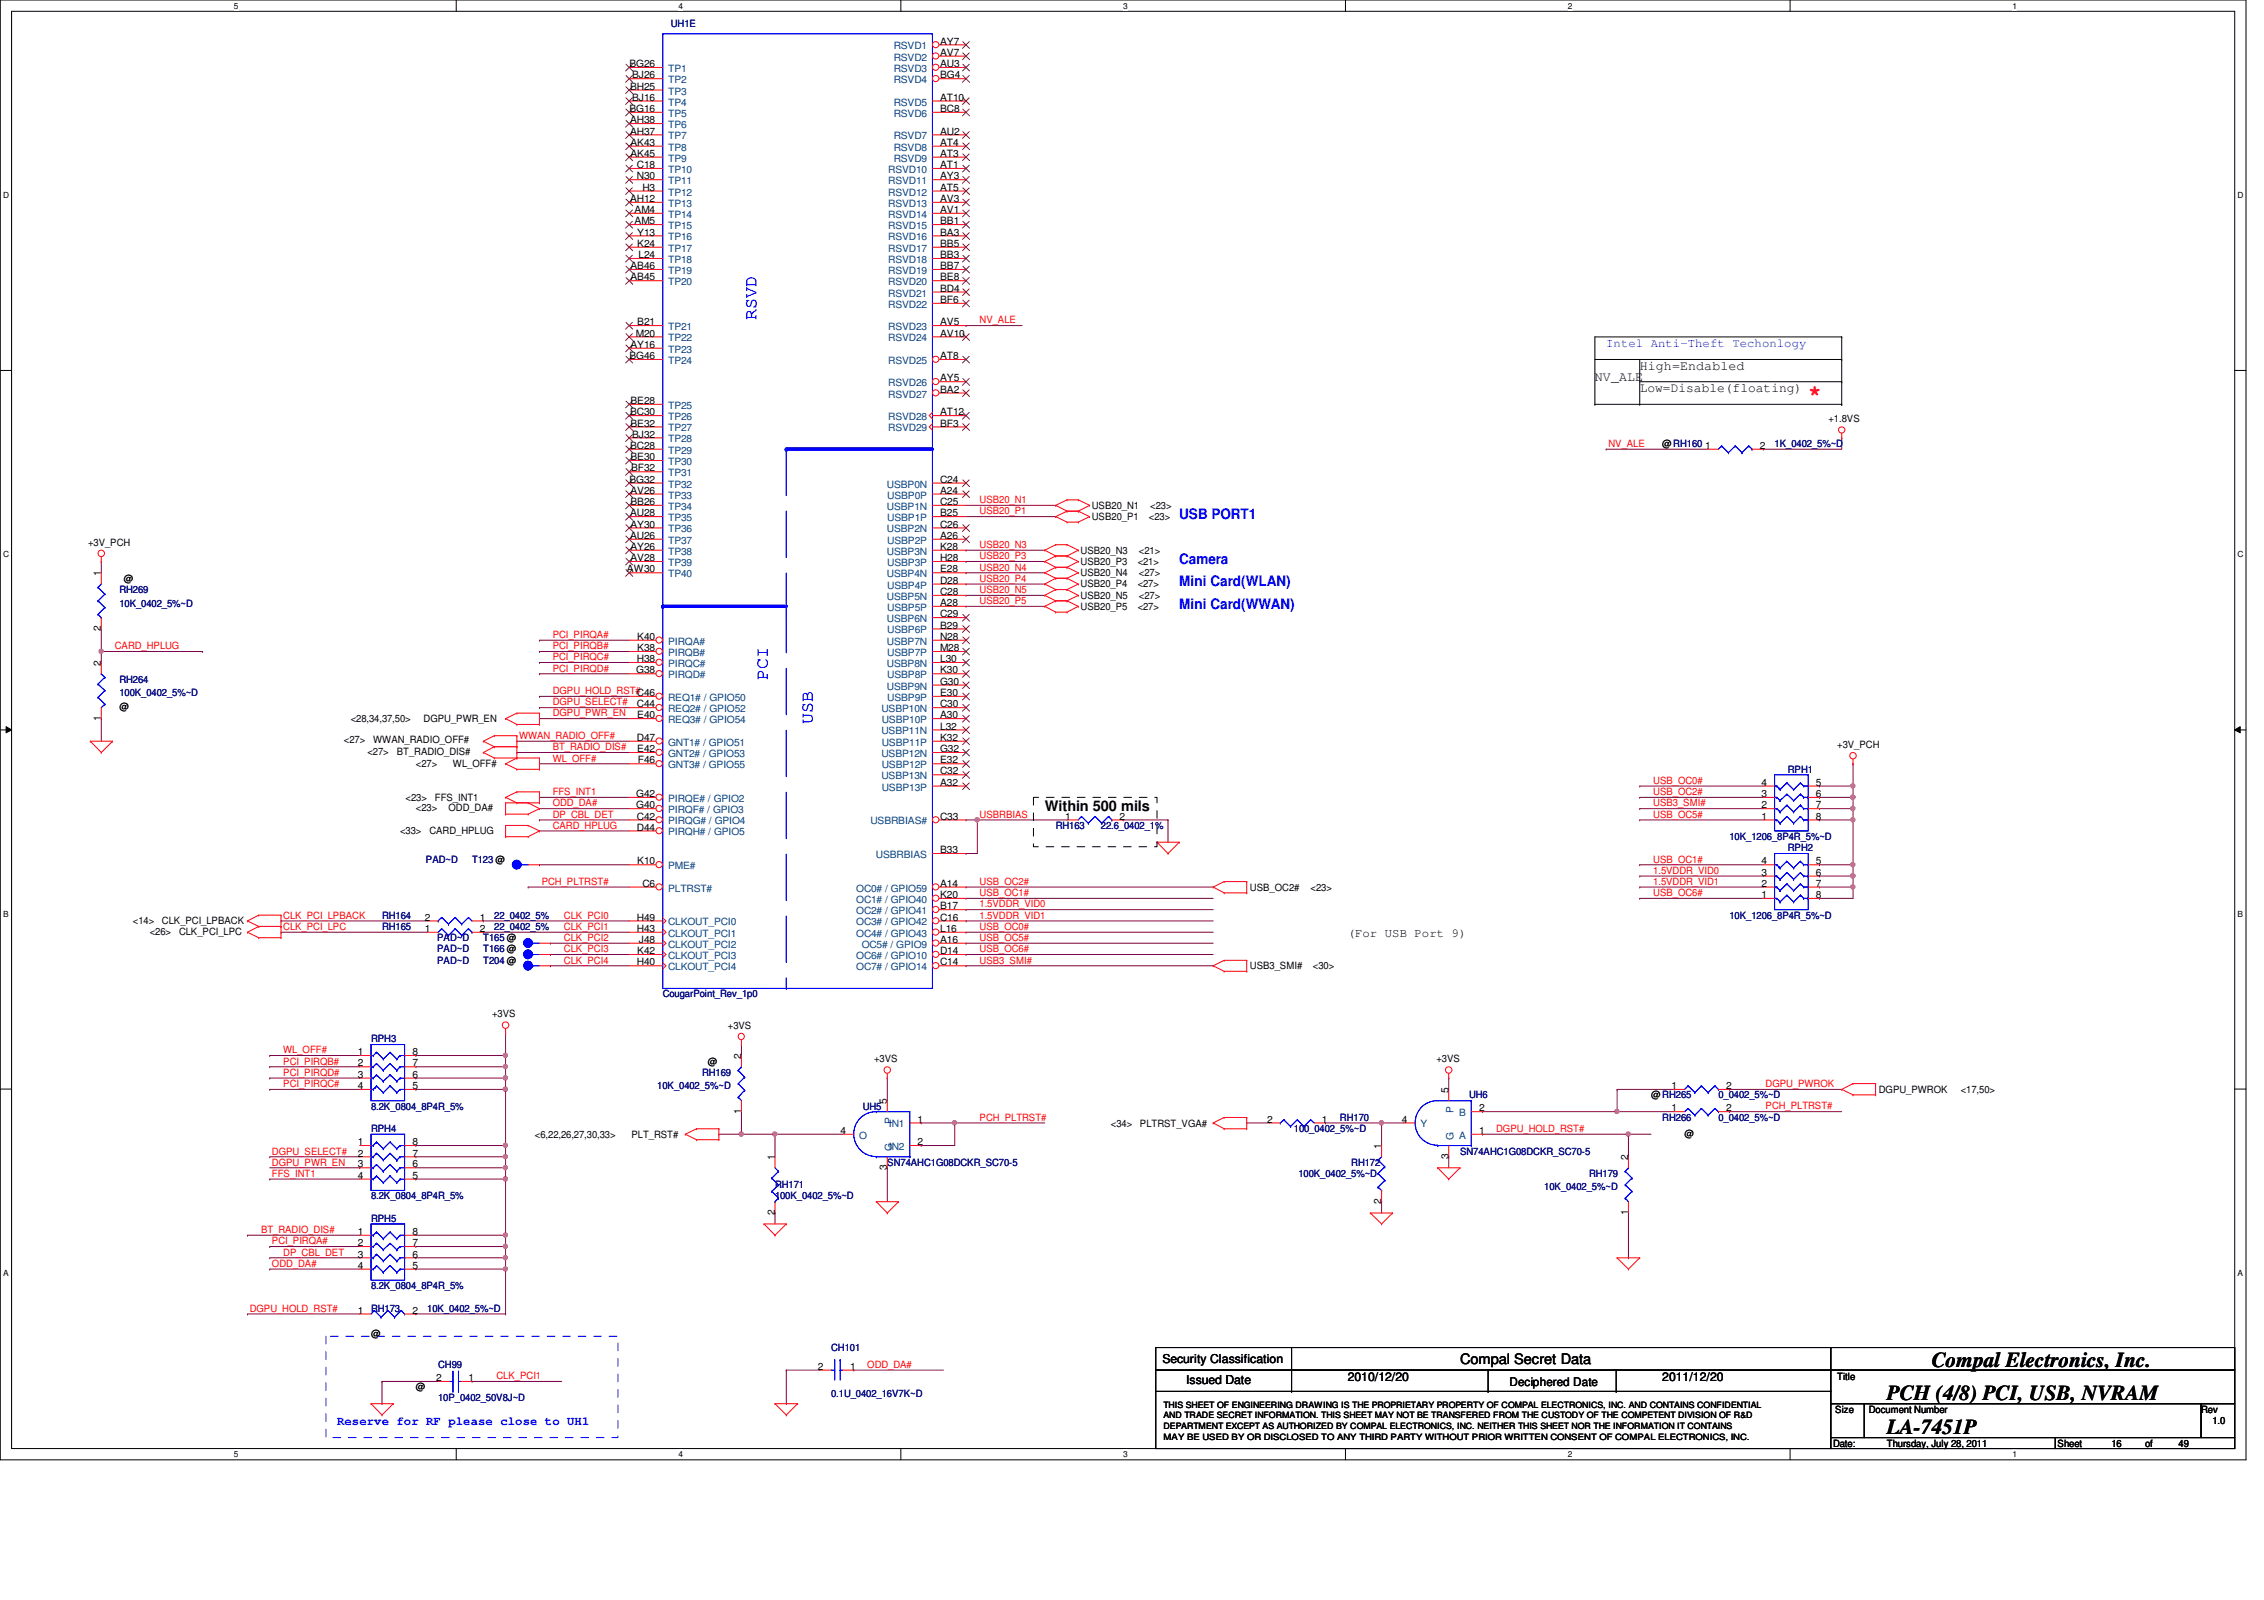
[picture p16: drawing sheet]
<svg xmlns="http://www.w3.org/2000/svg" width="297mm" height="210mm" viewBox="0 0 297 210" stroke-linecap="round" stroke-linejoin="round" font-family="sans-serif">
<defs><g id="words">
<text font-size="2.9" fill="#f00" x="237.2" y="52.5">*</text>
<g font-size="2.8">
<text x="253.4" y="179.3">Compal Electronics, Inc.</text>
<text x="247.6" y="183.7">PCH (4/8) PCI, USB, NVRAM</text>
<text x="247.6" y="188.1">LA-7451P</text>
</g>
<g font-size="2.3" fill="#00f">
<text x="99.3" y="42" transform="rotate(-90 99.3 42)">RSVD</text>
<text x="100.8" y="89.2" transform="rotate(-90 100.8 89.2)">PCI</text>
<text x="106.6" y="95" transform="rotate(-90 106.6 95)">USB</text>
</g>
<g font-size="1.9" fill="#00f">
<text x="154.7" y="68.1">USB PORT1</text>
<text x="154.7" y="76.9">Mini Card(WLAN)</text>
<text x="154.7" y="74">Camera</text>
<text x="154.7" y="79.9">Mini Card(WWAN)</text>
</g>
<g font-size="1.9">
<text x="137.1" y="106.4">Within 500 mils</text>
<text x="191.6" y="178.9">Compal Secret Data</text>
</g>
<g font-size="1.7">
<text x="209.3" y="50">NV_ALE</text>
<text x="215.1" y="51.5">Low=Disable(floating)</text>
<text x="215.1" y="48.6">High=Endabled</text>
</g>
<g font-size="1.6" fill="#00f">
<text x="210.7" y="45.5">Intel Anti-Theft Techonlogy</text>
<text x="44.2" y="187">Reserve for RF please close to UH1</text>
</g>
<g font-size="1.6">
<text x="176.8" y="123">(For USB Port 9)</text>
<text x="152.5" y="178.8">Security Classification</text>
<text x="155.6" y="181.6">Issued Date</text>
<text x="176.8" y="181.2">2010/12/20</text>
<text x="198" y="181.8">Deciphered Date</text>
<text x="218.1" y="181.2">2011/12/20</text>
</g>
<g font-size="1.3" fill="#000080">
<text x="88" y="3.6">UH1E</text>
<text x="232.8" y="58.6">1K_0402_5%~D</text>
<text x="15.7" y="77.8">RH269</text>
<text x="15.7" y="79.6">10K_0402_5%~D</text>
<text x="15.7" y="89.6">RH264</text>
<text x="15.7" y="91.4">100K_0402_5%~D</text>
<text x="234.6" y="101.4">RPH1</text>
<text x="55.9" y="113.2">PAD~D</text>
<text x="61.9" y="113.2">T123 @</text>
<text x="138.5" y="108.8">RH163</text>
<text x="144.4" y="108.8">22.6_0402_1%</text>
<text x="226.9" y="110.2">10K_1206_8P4R_5%~D</text>
<text x="234.6" y="111.7">RPH2</text>
<text x="50.1" y="122">RH165</text>
<text x="50.1" y="120.5">RH164</text>
<text x="57.4" y="124.9">PAD~D</text>
<text x="57.4" y="123.5">PAD~D</text>
<text x="63.4" y="124.9">T166 @</text>
<text x="63.4" y="123.5">T165 @</text>
<text x="64.9" y="122">22_0402_5%</text>
<text x="64.9" y="120.5">22_0402_5%</text>
<text x="226.9" y="120.5">10K_1206_8P4R_5%~D</text>
<text x="57.4" y="126.4">PAD~D</text>
<text x="63.4" y="126.4">T204 @</text>
<text x="86.9" y="130.9">CougarPoint_Rev_1p0</text>
<text x="48.7" y="136.7">RPH3</text>
<text x="86.2" y="142.9">10K_0402_5%~D</text>
<text x="92.1" y="141.1">RH169</text>
<text x="48.7" y="148.5">RPH4</text>
<text x="48.7" y="145.6">8.2K_0804_8P4R_5%</text>
<text x="113.2" y="145.6">UH5</text>
<text x="169.8" y="148.5">100_0402_5%~D</text>
<text x="175.8" y="147">RH170</text>
<text x="192.7" y="144.1">UH6</text>
<text x="218.1" y="147">RH266</text>
<text x="225.5" y="147">0_0402_5%~D</text>
<text x="225.5" y="144.1">0_0402_5%~D</text>
<text x="101.7" y="155.9">RH171</text>
<text x="116.4" y="153">SN74AHC1G08DCKR_SC70-5</text>
<text x="170.3" y="154.4">100K_0402_5%~D</text>
<text x="177.3" y="153">RH172</text>
<text x="191.6" y="151.5">SN74AHC1G08DCKR_SC70-5</text>
<text x="208.5" y="154.4">RH179</text>
<text x="48.7" y="160.3">RPH5</text>
<text x="48.7" y="157.4">8.2K_0804_8P4R_5%</text>
<text x="101.7" y="157.4">100K_0402_5%~D</text>
<text x="202.6" y="156.2">10K_0402_5%~D</text>
<text x="48.7" y="169.1">8.2K_0804_8P4R_5%</text>
<text x="48.7" y="172.1">RH173</text>
<text x="56" y="172.1">10K_0402_5%~D</text>
<text x="57.5" y="179.5">CH99</text>
<text x="109" y="177.2">CH101</text>
<text x="57.5" y="183.9">10P_0402_50V8J~D</text>
<text x="109" y="183.3">0.1U_0402_16V7K~D</text>
</g>
<g font-size="1.3">
<text x="123.4" y="5.8">AY7</text>
<text x="82.6" y="8.8">BG26</text>
<text x="82.7" y="11.8">BH25</text>
<text x="82.9" y="10.3">BJ26</text>
<text x="123.4" y="7.3">AV7</text>
<text x="123.4" y="8.8">AU3</text>
<text x="123.4" y="10.3">BG4</text>
<text x="82.6" y="14.7">BG16</text>
<text x="82.7" y="16.2">AH38</text>
<text x="82.7" y="17.7">AH37</text>
<text x="82.9" y="13.2">BJ16</text>
<text x="123.4" y="13.2">AT10</text>
<text x="123.4" y="14.7">BC8</text>
<text x="123.4" y="17.7">AU2</text>
<text x="82.7" y="19.1">AK43</text>
<text x="82.7" y="20.6">AK45</text>
<text x="83.6" y="23.5">N30</text>
<text x="83.6" y="22.1">C18</text>
<text x="123.4" y="19.1">AT4</text>
<text x="123.4" y="20.6">AT3</text>
<text x="123.4" y="22.1">AT1</text>
<text x="123.4" y="23.5">AY3</text>
<text x="82.7" y="26.5">AH12</text>
<text x="83.3" y="29.4">AM5</text>
<text x="83.3" y="27.9">AM4</text>
<text x="84.3" y="25">H3</text>
<text x="123.4" y="25">AT5</text>
<text x="123.4" y="26.5">AV3</text>
<text x="123.4" y="27.9">AV1</text>
<text x="123.4" y="29.4">BB1</text>
<text x="82.7" y="35.3">AB46</text>
<text x="83.6" y="30.9">Y13</text>
<text x="83.6" y="32.4">K24</text>
<text x="83.8" y="33.9">L24</text>
<text x="123.4" y="32.4">BB5</text>
<text x="123.4" y="33.9">BB3</text>
<text x="123.4" y="35.3">BB7</text>
<text x="123.4" y="30.9">BA3</text>
<text x="82.7" y="36.8">AB45</text>
<text x="123.4" y="36.8">BE8</text>
<text x="123.4" y="38.3">BD4</text>
<text x="123.4" y="39.8">BF6</text>
<text x="82.6" y="47.1">BG46</text>
<text x="82.7" y="45.6">AY16</text>
<text x="83.4" y="44.2">M20</text>
<text x="83.6" y="42.7">B21</text>
<text x="123.4" y="42.7">AV5</text>
<text x="123.4" y="47.1">AT8</text>
<text x="123.4" y="44.2">AV10</text>
<text x="82.7" y="53">BE28</text>
<text x="123.4" y="50">AY5</text>
<text x="123.4" y="51.5">BA2</text>
<text x="82.7" y="54.5">BC30</text>
<text x="82.7" y="58.9">BC28</text>
<text x="82.7" y="56">BE32</text>
<text x="82.9" y="57.4">BJ32</text>
<text x="123.4" y="54.5">AT12</text>
<text x="123.4" y="56">BF3</text>
<text x="218.1" y="58.6">@RH160</text>
<text x="223.7" y="58.9">1</text>
<text x="230.9" y="58.9">2</text>
<text x="239.9" y="55.4">+1.8VS</text>
<text x="82.6" y="63.3">BG32</text>
<text x="82.7" y="60.4">BE30</text>
<text x="82.7" y="64.8">AV26</text>
<text x="82.8" y="61.8">BF32</text>
<text x="123.4" y="63.3">C24</text>
<text x="123.4" y="64.8">A24</text>
<text x="11.6" y="71.6">+3V_PCH</text>
<text x="82.7" y="67.7">AU28</text>
<text x="82.7" y="70.7">AU26</text>
<text x="82.7" y="66.3">BB26</text>
<text x="82.7" y="69.2">AY30</text>
<text x="123.4" y="66.3">C25</text>
<text x="123.4" y="67.7">B25</text>
<text x="123.4" y="69.2">C26</text>
<text x="123.4" y="70.7">A26</text>
<text x="143.3" y="66.8">USB20_N1</text>
<text x="143.3" y="68.2">USB20_P1</text>
<text x="150.7" y="68.2">&lt;23&gt;</text>
<text x="150.9" y="66.8">&lt;23&gt;</text>
<text x="13.2" y="75.6" transform="rotate(-90 13.2 75.6)">1</text>
<text x="16.3" y="76.3">@</text>
<text x="82.3" y="75.1">AW30</text>
<text x="82.7" y="72.1">AY26</text>
<text x="82.7" y="73.6">AV28</text>
<text x="123.4" y="72.1">K28</text>
<text x="123.4" y="73.6">H28</text>
<text x="123.4" y="75.1">E28</text>
<text x="123.4" y="76.6">D28</text>
<text x="141.8" y="75.6">USB20_N4</text>
<text x="141.8" y="77">USB20_P4</text>
<text x="141.8" y="72.6">USB20_N3</text>
<text x="141.8" y="74.1">USB20_P3</text>
<text x="149.3" y="77">&lt;27&gt;</text>
<text x="149.3" y="74.1">&lt;21&gt;</text>
<text x="149.4" y="75.6">&lt;27&gt;</text>
<text x="149.4" y="72.6">&lt;21&gt;</text>
<text x="13.2" y="82.8" transform="rotate(-90 13.2 82.8)">2</text>
<text x="83.6" y="83.9">K40</text>
<text x="123.4" y="78.1">C28</text>
<text x="123.4" y="79.5">A28</text>
<text x="123.4" y="81">C29</text>
<text x="123.4" y="82.5">B29</text>
<text x="123.4" y="83.9">N28</text>
<text x="141.8" y="78.5">USB20_N5</text>
<text x="141.8" y="80">USB20_P5</text>
<text x="149.3" y="80">&lt;27&gt;</text>
<text x="149.4" y="78.5">&lt;27&gt;</text>
<text x="13.2" y="87.4" transform="rotate(-90 13.2 87.4)">2</text>
<text x="83.5" y="88.3">G38</text>
<text x="83.6" y="86.9">H38</text>
<text x="83.6" y="85.4">K38</text>
<text x="123.4" y="85.4">M28</text>
<text x="123.4" y="86.9">L30</text>
<text x="123.4" y="88.3">K30</text>
<text x="123.4" y="89.8">G30</text>
<text x="13.2" y="94.6" transform="rotate(-90 13.2 94.6)">1</text>
<text x="15.7" y="93.1">@</text>
<text x="46" y="94.7">&lt;28,34,37,50&gt;</text>
<text x="55.6" y="94.7">DGPU_PWR_EN</text>
<text x="83.6" y="92.8">C44</text>
<text x="83.6" y="94.2">E40</text>
<text x="123.4" y="91.3">E30</text>
<text x="123.4" y="92.8">C30</text>
<text x="123.4" y="94.2">A30</text>
<text x="123.4" y="95.7">L32</text>
<text x="45.1" y="97.5">&lt;27&gt;</text>
<text x="48.2" y="99">&lt;27&gt;</text>
<text x="49" y="97.5">WWAN_RADIO_OFF#</text>
<text x="52.1" y="99">BT_RADIO_DIS#</text>
<text x="54.6" y="100.6">&lt;27&gt;</text>
<text x="59.4" y="100.6">WL_OFF#</text>
<text x="83.6" y="97.2">D47</text>
<text x="83.6" y="98.7">E42</text>
<text x="83.7" y="100.2">F46</text>
<text x="123.4" y="97.2">K32</text>
<text x="123.4" y="98.7">G32</text>
<text x="123.4" y="100.2">E32</text>
<text x="123.4" y="101.6">C32</text>
<text x="241" y="98.1">+3V_PCH</text>
<text x="53.2" y="105.1">&lt;23&gt;</text>
<text x="54.6" y="106.4">&lt;23&gt;</text>
<text x="57.1" y="105.1">FFS_INT1</text>
<text x="58.8" y="106.4">ODD_DA#</text>
<text x="83.5" y="104.6">G42</text>
<text x="83.5" y="106">G40</text>
<text x="83.6" y="107.5">C42</text>
<text x="123.4" y="103.1">A32</text>
<text x="123.4" y="107.5">C33</text>
<text x="139.7" y="107.5">1</text>
<text x="146.9" y="107.5">2</text>
<text x="231.1" y="107.5">1</text>
<text x="231.1" y="106">2</text>
<text x="231.1" y="104.6">3</text>
<text x="231.1" y="103.1">4</text>
<text x="238.2" y="107.5">8</text>
<text x="238.2" y="106">7</text>
<text x="238.2" y="104.6">6</text>
<text x="238.2" y="103.1">5</text>
<text x="52.5" y="109.3">&lt;33&gt;</text>
<text x="56.3" y="109.3">CARD_HPLUG</text>
<text x="83.6" y="109">D44</text>
<text x="83.6" y="113.4">K10</text>
<text x="123.4" y="111.9">B33</text>
<text x="231.1" y="113.4">4</text>
<text x="238.2" y="113.4">5</text>
<text x="84.3" y="116.3">C6</text>
<text x="123.4" y="116.3">A14</text>
<text x="123.4" y="117.8">K20</text>
<text x="123.4" y="119.3">B17</text>
<text x="164" y="116.8">USB_OC2#</text>
<text x="172" y="116.8">&lt;23&gt;</text>
<text x="231.1" y="117.8">1</text>
<text x="231.1" y="116.3">2</text>
<text x="231.1" y="114.9">3</text>
<text x="238.2" y="117.8">8</text>
<text x="238.2" y="116.3">7</text>
<text x="238.2" y="114.9">6</text>
<text x="17.4" y="121.2">&lt;14&gt;</text>
<text x="19.6" y="122.7">&lt;26&gt;</text>
<text x="21.2" y="121.2">CLK_PCI_LPBACK</text>
<text x="23.5" y="122.7">CLK_PCI_LPC</text>
<text x="55.7" y="122.3">1</text>
<text x="55.7" y="120.8">2</text>
<text x="62.9" y="122.3">2</text>
<text x="62.9" y="120.8">1</text>
<text x="83.6" y="120.8">H49</text>
<text x="83.6" y="122.3">H43</text>
<text x="83.6" y="125.2">K42</text>
<text x="83.8" y="123.7">J48</text>
<text x="123.4" y="120.8">C16</text>
<text x="123.4" y="122.3">L16</text>
<text x="123.4" y="123.7">A16</text>
<text x="123.4" y="125.2">D14</text>
<text x="83.6" y="126.7">H40</text>
<text x="123.4" y="126.7">C14</text>
<text x="164" y="127.2">USB3_SMI#</text>
<text x="172.3" y="127.2">&lt;30&gt;</text>
<text x="64.6" y="133.5">+3VS</text>
<text x="95.5" y="135">+3VS</text>
<text x="46.9" y="138.4">1</text>
<text x="46.9" y="139.9">2</text>
<text x="46.9" y="141.4">3</text>
<text x="46.9" y="142.9">4</text>
<text x="54.1" y="138.4">8</text>
<text x="54.1" y="139.9">7</text>
<text x="54.1" y="141.4">6</text>
<text x="54.1" y="142.9">5</text>
<text x="92.9" y="139.7">@</text>
<text x="97.2" y="138.9" transform="rotate(-90 97.2 138.9)">2</text>
<text x="114.7" y="139.4">+3VS</text>
<text x="188.5" y="139.4">+3VS</text>
<text x="190" y="143.4" transform="rotate(-90 190 143.4)">5</text>
<text x="219.3" y="142.9">1</text>
<text x="226.5" y="142.9">2</text>
<text x="246.5" y="143.3">DGPU_PWROK</text>
<text x="257.3" y="143.3">&lt;17,50&gt;</text>
<text x="70.2" y="149.3">&lt;6,22,26,27,30,33&gt;</text>
<text x="82.8" y="149.3">PLT_RST#</text>
<text x="97.2" y="146.2" transform="rotate(-90 97.2 146.2)">1</text>
<text x="110.3" y="148.8">4</text>
<text x="116.4" y="144.8" transform="rotate(-90 116.4 144.8)">5</text>
<text x="120.4" y="147.3">1</text>
<text x="145.8" y="147.8">&lt;34&gt;</text>
<text x="149.6" y="147.8">PLTRST_VGA#</text>
<text x="166.2" y="147.3">2</text>
<text x="173.4" y="147.3">1</text>
<text x="183.9" y="147.3">4</text>
<text x="194.1" y="145.8">2</text>
<text x="194.1" y="148.8">1</text>
<text x="216.6" y="144.1">@RH265</text>
<text x="219.3" y="145.8">1</text>
<text x="221" y="149.1">@</text>
<text x="226.5" y="145.8">2</text>
<text x="46.9" y="150.2">1</text>
<text x="46.9" y="151.7">2</text>
<text x="46.9" y="153.2">3</text>
<text x="46.9" y="154.6">4</text>
<text x="54.1" y="150.2">8</text>
<text x="54.1" y="151.7">7</text>
<text x="54.1" y="153.2">6</text>
<text x="54.1" y="154.6">5</text>
<text x="101.6" y="152.2" transform="rotate(-90 101.6 152.2)">1</text>
<text x="116.4" y="153.5" transform="rotate(-90 116.4 153.5)">3</text>
<text x="120.4" y="150.2">2</text>
<text x="181.2" y="150.7" transform="rotate(-90 181.2 150.7)">1</text>
<text x="190" y="152.1" transform="rotate(-90 190 152.1)">3</text>
<text x="213.6" y="152.2" transform="rotate(-90 213.6 152.2)">2</text>
<text x="101.6" y="159.4" transform="rotate(-90 101.6 159.4)">2</text>
<text x="181.2" y="157.9" transform="rotate(-90 181.2 157.9)">2</text>
<text x="213.6" y="159.4" transform="rotate(-90 213.6 159.4)">1</text>
<text x="46.9" y="162">1</text>
<text x="46.9" y="163.5">2</text>
<text x="46.9" y="165">3</text>
<text x="46.9" y="166.5">4</text>
<text x="54.1" y="162">8</text>
<text x="54.1" y="163.5">7</text>
<text x="54.1" y="165">6</text>
<text x="54.1" y="166.5">5</text>
<text x="46.9" y="172.3">1</text>
<text x="54.1" y="172.3">2</text>
<text x="48.7" y="175.3">@</text>
<text x="107.3" y="179.7">2</text>
<text x="111.5" y="179.7">1</text>
<text x="54.6" y="182.4">@</text>
<text x="57.2" y="181.2">2</text>
<text x="61.5" y="181.2">1</text>
<text x="240.8" y="185.3">Size</text>
<text x="241" y="181.1">Title</text>
<text x="245.2" y="185.3">Document Number</text>
<text x="288.8" y="185.3">Rev</text>
<text x="240.5" y="189.8">Date:</text>
<text x="247.6" y="189.8">Thursday, July 28, 2011</text>
<text x="270" y="189.8">Sheet</text>
<text x="277" y="189.8">16</text>
<text x="281.4" y="189.8">of</text>
<text x="285.8" y="189.8">49</text>
<text x="290.3" y="186.8">1.0</text>
</g>
<g font-size="1.3" fill="#004080">
<text x="87.7" y="9.4">TP1</text>
<text x="87.7" y="10.9">TP2</text>
<text x="117.3" y="6.5">RSVD1</text>
<text x="117.3" y="8">RSVD2</text>
<text x="117.3" y="9.4">RSVD3</text>
<text x="117.3" y="10.9">RSVD4</text>
<text x="87.7" y="12.4">TP3</text>
<text x="87.7" y="16.8">TP6</text>
<text x="87.7" y="13.8">TP4</text>
<text x="87.7" y="15.3">TP5</text>
<text x="117.3" y="13.8">RSVD5</text>
<text x="117.3" y="15.3">RSVD6</text>
<text x="87.7" y="18.3">TP7</text>
<text x="87.7" y="19.8">TP8</text>
<text x="87.7" y="21.2">TP9</text>
<text x="87.7" y="22.7">TP10</text>
<text x="116.5" y="22.7">RSVD10</text>
<text x="117.3" y="18.3">RSVD7</text>
<text x="117.3" y="19.8">RSVD8</text>
<text x="117.3" y="21.2">RSVD9</text>
<text x="87.7" y="28.6">TP14</text>
<text x="87.7" y="27.1">TP13</text>
<text x="87.7" y="25.7">TP12</text>
<text x="87.7" y="24.2">TP11</text>
<text x="116.5" y="24.2">RSVD11</text>
<text x="116.5" y="25.7">RSVD12</text>
<text x="116.5" y="27.1">RSVD13</text>
<text x="116.5" y="28.6">RSVD14</text>
<text x="87.7" y="31.5">TP16</text>
<text x="87.7" y="33">TP17</text>
<text x="87.7" y="34.5">TP18</text>
<text x="87.7" y="35.9">TP19</text>
<text x="87.7" y="30.1">TP15</text>
<text x="116.5" y="33">RSVD17</text>
<text x="116.5" y="34.5">RSVD18</text>
<text x="116.5" y="35.9">RSVD19</text>
<text x="116.5" y="30.1">RSVD15</text>
<text x="116.5" y="31.5">RSVD16</text>
<text x="87.7" y="37.4">TP20</text>
<text x="116.5" y="37.4">RSVD20</text>
<text x="116.5" y="38.9">RSVD21</text>
<text x="116.5" y="40.4">RSVD22</text>
<text x="87.7" y="43.3">TP21</text>
<text x="87.7" y="44.8">TP22</text>
<text x="87.7" y="46.3">TP23</text>
<text x="87.7" y="47.8">TP24</text>
<text x="116.5" y="43.3">RSVD23</text>
<text x="116.5" y="47.8">RSVD25</text>
<text x="116.5" y="44.8">RSVD24</text>
<text x="87.7" y="53.6">TP25</text>
<text x="116.5" y="50.7">RSVD26</text>
<text x="116.5" y="52.2">RSVD27</text>
<text x="87.7" y="55.1">TP26</text>
<text x="87.7" y="56.6">TP27</text>
<text x="87.7" y="58">TP28</text>
<text x="87.7" y="59.5">TP29</text>
<text x="116.5" y="55.1">RSVD28</text>
<text x="116.5" y="56.6">RSVD29</text>
<text x="87.7" y="61">TP30</text>
<text x="87.7" y="62.5">TP31</text>
<text x="87.7" y="64">TP32</text>
<text x="87.7" y="65.4">TP33</text>
<text x="116.4" y="64">USBP0N</text>
<text x="116.4" y="65.4">USBP0P</text>
<text x="87.7" y="66.9">TP34</text>
<text x="87.7" y="68.4">TP35</text>
<text x="87.7" y="69.9">TP36</text>
<text x="87.7" y="71.3">TP37</text>
<text x="116.4" y="66.9">USBP1N</text>
<text x="116.4" y="69.9">USBP2N</text>
<text x="116.4" y="68.4">USBP1P</text>
<text x="116.4" y="71.3">USBP2P</text>
<text x="87.7" y="72.8">TP38</text>
<text x="87.7" y="74.3">TP39</text>
<text x="87.7" y="75.7">TP40</text>
<text x="116.4" y="72.8">USBP3N</text>
<text x="116.4" y="75.7">USBP4N</text>
<text x="116.4" y="74.3">USBP3P</text>
<text x="116.4" y="77.2">USBP4P</text>
<text x="116.4" y="78.7">USBP5N</text>
<text x="116.4" y="81.6">USBP6N</text>
<text x="116.4" y="80.1">USBP5P</text>
<text x="116.4" y="83.1">USBP6P</text>
<text x="87.7" y="84.6">PIRQA#</text>
<text x="87.7" y="86.1">PIRQB#</text>
<text x="87.7" y="87.5">PIRQC#</text>
<text x="87.7" y="89">PIRQD#</text>
<text x="116.4" y="84.6">USBP7N</text>
<text x="116.4" y="87.5">USBP8N</text>
<text x="116.4" y="86.1">USBP7P</text>
<text x="116.4" y="89">USBP8P</text>
<text x="87.7" y="91.9">REQ1# / GPIO50</text>
<text x="87.7" y="93.4">REQ2# / GPIO52</text>
<text x="87.7" y="94.9">REQ3# / GPIO54</text>
<text x="115.7" y="93.4">USBP10N</text>
<text x="115.7" y="94.9">USBP10P</text>
<text x="116.4" y="90.5">USBP9N</text>
<text x="116.4" y="91.9">USBP9P</text>
<text x="87.7" y="97.8">GNT1# / GPIO51</text>
<text x="87.7" y="99.3">GNT2# / GPIO53</text>
<text x="87.7" y="100.8">GNT3# / GPIO55</text>
<text x="115.7" y="96.4">USBP11N</text>
<text x="115.7" y="99.3">USBP12N</text>
<text x="115.7" y="97.8">USBP11P</text>
<text x="115.7" y="100.8">USBP12P</text>
<text x="87.7" y="105.2">PIRQE# / GPIO2</text>
<text x="87.7" y="106.7">PIRQF# / GPIO3</text>
<text x="115.7" y="102.2">USBP13N</text>
<text x="115.7" y="103.7">USBP13P</text>
<text x="87.7" y="108.2">PIRQG# / GPIO4</text>
<text x="87.7" y="109.6">PIRQH# / GPIO5</text>
<text x="114.2" y="108.2">USBRBIAS#</text>
<text x="114.9" y="112.6">USBRBIAS</text>
<text x="87.7" y="114">PME#</text>
<text x="87.7" y="117">PLTRST#</text>
<text x="112.3" y="117">OC0# / GPIO59</text>
<text x="112.3" y="118.4">OC1# / GPIO40</text>
<text x="112.3" y="119.9">OC2# / GPIO41</text>
<text x="87.7" y="121.4">CLKOUT_PCI0</text>
<text x="87.7" y="122.9">CLKOUT_PCI1</text>
<text x="87.7" y="124.3">CLKOUT_PCI2</text>
<text x="87.7" y="125.8">CLKOUT_PCI3</text>
<text x="112.3" y="121.4">OC3# / GPIO42</text>
<text x="112.3" y="122.9">OC4# / GPIO43</text>
<text x="112.3" y="125.8">OC6# / GPIO10</text>
<text x="113.1" y="124.3">OC5# / GPIO9</text>
<text x="87.7" y="127.3">CLKOUT_PCI4</text>
<text x="112.3" y="127.3">OC7# / GPIO14</text>
<text x="112.7" y="149.4">O</text>
<text x="116.6" y="147.9">IN1</text>
<text x="117" y="147.4" transform="rotate(-90 117 147.4)">P</text>
<text x="186.4" y="147.9">Y</text>
<text x="190.7" y="149.6" transform="rotate(-90 190.7 149.6)">G</text>
<text x="190.7" y="146" transform="rotate(-90 190.7 146)">P</text>
<text x="191.4" y="146.4">B</text>
<text x="191.4" y="149.4">A</text>
<text x="116.6" y="150.9">IN2</text>
<text x="117" y="151" transform="rotate(-90 117 151)">G</text>
</g>
<g font-size="1.3" fill="#f00">
<text x="128.5" y="42.4">NV_ALE</text>
<text x="211" y="58.6">NV_ALE</text>
<text x="128.5" y="66">USB20_N1</text>
<text x="128.5" y="71.9">USB20_N3</text>
<text x="128.5" y="67.5">USB20_P1</text>
<text x="128.5" y="74.8">USB20_N4</text>
<text x="128.5" y="76.3">USB20_P4</text>
<text x="128.5" y="73.4">USB20_P3</text>
<text x="128.5" y="77.8">USB20_N5</text>
<text x="72.5" y="83.7">PCI_PIRQA#</text>
<text x="128.5" y="79.2">USB20_P5</text>
<text x="15.1" y="85.2">CARD_HPLUG</text>
<text x="72.5" y="88.1">PCI_PIRQD#</text>
<text x="72.5" y="86.6">PCI_PIRQC#</text>
<text x="72.5" y="85.2">PCI_PIRQB#</text>
<text x="72.5" y="91.1">DGPU_HOLD_RST#C46</text>
<text x="72.5" y="94">DGPU_PWR_EN</text>
<text x="72.5" y="92.5">DGPU_SELECT#</text>
<text x="68.1" y="96.9">WWAN_RADIO_OFF#</text>
<text x="72.5" y="99.9">WL_OFF#</text>
<text x="72.5" y="98.4">BT_RADIO_DIS#</text>
<text x="72.5" y="104.3">FFS_INT1</text>
<text x="72.5" y="105.8">ODD_DA#</text>
<text x="72.5" y="107.3">DP_CBL_DET</text>
<text x="128.5" y="107.3">USBRBIAS</text>
<text x="216.9" y="102.8">USB_OC0#</text>
<text x="216.9" y="107.3">USB_OC5#</text>
<text x="216.9" y="105.8">USB3_SMI#</text>
<text x="216.9" y="104.3">USB_OC2#</text>
<text x="72.5" y="108.7">CARD_HPLUG</text>
<text x="216.9" y="113.2">USB_OC1#</text>
<text x="71.1" y="116.1">PCH_PLTRST#</text>
<text x="128.5" y="119">1.5VDDR_VID0</text>
<text x="128.5" y="116.1">USB_OC2#</text>
<text x="128.5" y="117.6">USB_OC1#</text>
<text x="216.9" y="117.6">USB_OC6#</text>
<text x="216.9" y="114.6">1.5VDDR_VID0</text>
<text x="216.9" y="116.1">1.5VDDR_VID1</text>
<text x="37.2" y="120.5">CLK_PCI_LPBACK</text>
<text x="37.2" y="122">CLK_PCI_LPC</text>
<text x="74" y="120.5">CLK_PCI0</text>
<text x="74" y="122">CLK_PCI1</text>
<text x="74" y="123.4">CLK_PCI2</text>
<text x="74" y="124.9">CLK_PCI3</text>
<text x="128.5" y="123.4">USB_OC5#</text>
<text x="128.5" y="120.5">1.5VDDR_VID1</text>
<text x="128.5" y="122">USB_OC0#</text>
<text x="128.5" y="124.9">USB_OC6#</text>
<text x="74" y="126.4">CLK_PCI4</text>
<text x="128.5" y="126.4">USB3_SMI#</text>
<text x="37.2" y="142.6">PCI_PIRQC#</text>
<text x="37.2" y="139.7">PCI_PIRQB#</text>
<text x="37.2" y="141.1">PCI_PIRQD#</text>
<text x="37.2" y="138.2">WL_OFF#</text>
<text x="231.6" y="142.6">DGPU_PWROK</text>
<text x="128.5" y="147">PCH_PLTRST#</text>
<text x="196.3" y="148.5">DGPU_HOLD_RST#</text>
<text x="231.6" y="145.5">PCH_PLTRST#</text>
<text x="35.7" y="154.4">FFS_INT1</text>
<text x="35.7" y="151.5">DGPU_SELECT#</text>
<text x="35.7" y="152.9">DGPU_PWR_EN</text>
<text x="34.2" y="161.8">BT_RADIO_DIS#</text>
<text x="35.7" y="163.2">PCI_PIRQA#</text>
<text x="35.7" y="166.2">ODD_DA#</text>
<text x="37.2" y="164.7">DP_CBL_DET</text>
<text x="32.8" y="172.1">DGPU_HOLD_RST#</text>
<text x="113.8" y="179.5">ODD_DA#</text>
<text x="65.1" y="180.9">CLK_PCI1</text>
</g>
<g font-size="1.1">
<text x="30.7" y="1.1">5</text>
<text x="89" y="1.1">4</text>
<text x="147.4" y="1.1">3</text>
<text x="205.7" y="1.1">2</text>
<text x="264" y="1.1">1</text>
<text x=".4" y="26">D</text>
<text x="293.6" y="26">D</text>
<text x=".4" y="73.1">C</text>
<text x="293.6" y="73.1">C</text>
<text x=".4" y="120.3">B</text>
<text x="293.6" y="120.3">B</text>
<text x=".4" y="167.4">A</text>
<text x="293.6" y="167.4">A</text>
<text x="152.7" y="184.7">THIS SHEET OF ENGINEERING DRAWING IS THE PROPRIETARY PROPERTY OF COMPAL ELECTRONICS, INC. AND CONTAINS CONFIDENTIAL</text>
<text x="30.7" y="191.2">5</text>
<text x="89" y="191.2">4</text>
<text x="147.4" y="191.2">3</text>
<text x="152.7" y="187.5">DEPARTMENT EXCEPT AS AUTHORIZED BY COMPAL ELECTRONICS, INC. NEITHER THIS SHEET NOR THE INFORMATION IT CONTAINS</text>
<text x="152.7" y="188.8">MAY BE USED BY OR DISCLOSED TO ANY THIRD PARTY WITHOUT PRIOR WRITTEN CONSENT OF COMPAL ELECTRONICS, INC.</text>
<text x="152.7" y="186.1">AND TRADE SECRET INFORMATION. THIS SHEET MAY NOT BE TRANSFERED FROM THE CUSTODY OF THE COMPETENT DIVISION OF R&amp;D</text>
<text x="205.7" y="191.2">2</text>
<text x="264" y="191.2">1</text>
</g>
</g></defs>
<path d="M0 0h294.7v191.5h-294.7zM1.5 1.5h291.7v188.5h-291.7z" fill="none" stroke="#000" stroke-width=".13"/>
<g fill="#fff">
<path d="M30.7 .2h.6v1.2h-.6z"/>
<path d="M30.7 190.2h.6v1.2h-.6z"/>
</g>
<path d="M59.9 0v1.5M59.9 190v1.5" fill="none" stroke="#000" stroke-width=".13"/>
<g fill="#fff">
<path d="M89 .2h.6v1.2h-.6z"/>
<path d="M89 190.2h.6v1.2h-.6z"/>
</g>
<path d="M118.2 0v1.5M118.2 190v1.5" fill="none" stroke="#000" stroke-width=".13"/>
<g fill="#fff">
<path d="M147.4 .2h.6v1.2h-.6z"/>
<path d="M147.4 190.2h.6v1.2h-.6z"/>
</g>
<path d="M176.5 0v1.5M176.5 190v1.5" fill="none" stroke="#000" stroke-width=".13"/>
<g fill="#fff">
<path d="M205.7 .2h.6v1.2h-.6z"/>
<path d="M205.7 190.2h.6v1.2h-.6z"/>
</g>
<path d="M234.9 0v1.5M234.9 190v1.5" fill="none" stroke="#000" stroke-width=".13"/>
<g fill="#fff">
<path d="M264 .2h.6v1.2h-.6z"/>
<path d="M264 190.2h.6v1.2h-.6z"/>
<path d="M.4 25h.8v1.2h-.8z"/>
<path d="M293.6 25h.7v1.2h-.7z"/>
<path d="M.4 72.1h.8v1.2h-.8z"/>
<path d="M293.6 72.1h.7v1.2h-.7z"/>
</g>
<path d="M0 48.6h1.5M293.2 48.6h1.5" fill="none" stroke="#000" stroke-width=".13"/>
<g fill="#fff">
<path d="M.4 119.3h.7v1.2h-.7z"/>
<path d="M293.6 119.3h.7v1.2h-.7z"/>
</g>
<path d="M0 95.8h1.5M.8 95.3l.7 .5-.7 .3zM293.2 95.8l.7-.5v.8zM293.2 95.8h1.5" fill="none" stroke="#000" stroke-width=".13"/>
<path d="M.8 95.3l.7 .5-.7 .3zM293.2 95.8l.7-.5v.8z" fill="#000"/>
<g fill="#fff">
<path d="M.4 166.4h.7v1.2h-.7z"/>
<path d="M293.6 166.4h.7v1.2h-.7z"/>
</g>
<path d="M0 142.9h1.5M293.2 142.9h1.5" fill="none" stroke="#000" stroke-width=".13"/>
<path d="M126.7 112h.1M128.2 107.6h.1M128.2 107.6v4.4h-1.5M128.2 107.6h11.8" fill="none" stroke="#800040" stroke-width=".13"/>
<circle cx="128.2" cy="107.5" r=".29" fill="#f0f"/>
<circle cx="128.2" cy="107.5" r=".29" fill="none" stroke="#f0f" stroke-width=".13"/>
<path d="M101.7 148.8h.1M101.7 148.8h8.8M116.4 141.4h.1M116.4 153.2h.1M116.4 141.4v3M116.4 153.2v4.4" fill="none" stroke="#800040" stroke-width=".13"/>
<circle cx="101.7" cy="148.8" r=".29" fill="#f0f"/>
<circle cx="101.7" cy="148.8" r=".29" fill="none" stroke="#f0f" stroke-width=".13"/>
<path d="M97.3 148.8h.1M97.3 148.8h4.4M101.7 148.8h.1M101.7 148.8v3" fill="none" stroke="#800040" stroke-width=".13"/>
<circle cx="97.2" cy="148.8" r=".29" fill="#f0f"/>
<circle cx="97.2" cy="148.8" r=".29" fill="none" stroke="#f0f" stroke-width=".13"/>
<path d="M126.7 107.6h.1M126.7 107.6h1.5M101.7 159.1h.1M101.7 159.1v1.5M54.6 165h.1M54.6 165h11.7" fill="none" stroke="#800040" stroke-width=".13"/>
<circle cx="66.3" cy="165" r=".29" fill="#f0f"/>
<circle cx="66.3" cy="165" r=".29" fill="none" stroke="#f0f" stroke-width=".13"/>
<path d="M153.2 107.6h.1M153.2 107.6v2.9M54.6 163.5h.1M54.6 163.5h11.7" fill="none" stroke="#800040" stroke-width=".13"/>
<circle cx="66.3" cy="163.5" r=".29" fill="#f0f"/>
<circle cx="66.3" cy="163.5" r=".29" fill="none" stroke="#f0f" stroke-width=".13"/>
<path d="M147.4 107.6h.1M147.4 107.6h5.8M66.3 162.1h.1M66.3 162.1v1.4" fill="none" stroke="#800040" stroke-width=".13"/>
<circle cx="66.3" cy="162" r=".29" fill="#f0f"/>
<circle cx="66.3" cy="162" r=".29" fill="none" stroke="#f0f" stroke-width=".13"/>
<path d="M125.3 147.3h.1M125.3 147.3h11.8M54.6 166.5h.1M66.3 163.5h.1M66.3 165h.1M66.3 163.5v3h-11.7" fill="none" stroke="#800040" stroke-width=".13"/>
<circle cx="125.2" cy="147.3" r=".29" fill="#f0f"/>
<circle cx="125.2" cy="147.3" r=".29" fill="none" stroke="#f0f" stroke-width=".13"/>
<g fill="none" stroke="#800040" stroke-width=".13">
<path d="M210.7 58.9h.1M210.7 58.9h13.3M231.3 58.9h.1M241.6 57.4h.1M241.6 57.4v1.5h-10.3M126.7 75.1h.1M126.7 76.6h.1M126.7 75.1h10.4M126.7 76.6h10.4M70.8 84h.1M70.8 88.4h.1M70.8 86.9h.1"/>
<path d="M70.8 85.5h.1M70.8 84h11.7M70.8 88.4h11.7M70.8 86.9h11.7M70.8 85.5h11.7M69.3 116.4h.1M69.3 116.4h13.2M70.8 113.5h.1M70.8 113.5h11.7M54.6 138.5h.1M54.6 138.5h11.7M63.4 120.8h.1"/>
<path d="M63.4 122.3h.1M63.4 120.8h19.1M63.4 122.3h19.1M120.9 147.3h.1M120.9 150.3h.1M120.9 147.3h4.4M125.3 147.3h.1M125.3 147.3v3h-4.4"/>
</g>
<circle cx="66.3" cy="138.4" r=".29" fill="#f0f"/>
<circle cx="66.3" cy="138.4" r=".29" fill="none" stroke="#f0f" stroke-width=".13"/>
<path d="M54.6 154.7h.1M54.6 154.7h11.7" fill="none" stroke="#800040" stroke-width=".13"/>
<circle cx="66.3" cy="154.7" r=".29" fill="#f0f"/>
<circle cx="66.3" cy="154.7" r=".29" fill="none" stroke="#f0f" stroke-width=".13"/>
<path d="M54.6 151.8h.1M54.6 151.8h11.7" fill="none" stroke="#800040" stroke-width=".13"/>
<circle cx="66.3" cy="151.7" r=".29" fill="#f0f"/>
<circle cx="66.3" cy="151.7" r=".29" fill="none" stroke="#f0f" stroke-width=".13"/>
<path d="M54.6 140h.1M54.6 140h11.7M54.6 150.3h.1M54.6 150.3h11.7" fill="none" stroke="#800040" stroke-width=".13"/>
<circle cx="66.3" cy="139.9" r=".29" fill="#f0f"/>
<circle cx="66.3" cy="139.9" r=".29" fill="none" stroke="#f0f" stroke-width=".13"/>
<path d="M54.6 142.9h.1M54.6 142.9h11.7" fill="none" stroke="#800040" stroke-width=".13"/>
<circle cx="66.3" cy="142.9" r=".29" fill="#f0f"/>
<circle cx="66.3" cy="142.9" r=".29" fill="none" stroke="#f0f" stroke-width=".13"/>
<path d="M66.3 140h.1M66.3 140v1.4h-11.7M54.6 141.4h.1M66.3 142.9h.1M66.3 150.3h.1M66.3 142.9v8.9" fill="none" stroke="#800040" stroke-width=".13"/>
<circle cx="66.3" cy="150.3" r=".29" fill="#f0f"/>
<circle cx="66.3" cy="150.3" r=".29" fill="none" stroke="#f0f" stroke-width=".13"/>
<path d="M66.3 135.6h.1M66.3 138.5h.1M66.3 135.6v4.4M66.3 141.4h.1M66.3 141.4v1.5" fill="none" stroke="#800040" stroke-width=".13"/>
<circle cx="66.3" cy="141.4" r=".29" fill="#f0f"/>
<circle cx="66.3" cy="141.4" r=".29" fill="none" stroke="#f0f" stroke-width=".13"/>
<path d="M173.9 147.3h.1M173.9 147.3h7.4M213.7 148.8h.1M213.7 148.8h2.9" fill="none" stroke="#800040" stroke-width=".13"/>
<circle cx="213.6" cy="148.8" r=".29" fill="#f0f"/>
<circle cx="213.6" cy="148.8" r=".29" fill="none" stroke="#f0f" stroke-width=".13"/>
<path d="M181.3 147.3h.1M181.3 157.6h.1M181.3 147.3h2.9M181.3 147.3v3M181.3 157.6v1.5M190.1 141.4h.1M190.1 151.8h.1M190.1 141.4v1.5M190.1 151.8v1.4" fill="none" stroke="#800040" stroke-width=".13"/>
<circle cx="181.2" cy="147.3" r=".29" fill="#f0f"/>
<circle cx="181.2" cy="147.3" r=".29" fill="none" stroke="#f0f" stroke-width=".13"/>
<path d="M54.6 153.2h11.7M66.3 153.2h.1M163.6 147.3h.1M163.6 147.3h2.9M212.2 145.8h.1M212.2 145.8h7.3" fill="none" stroke="#800040" stroke-width=".13"/>
<circle cx="66.3" cy="153.2" r=".29" fill="#f0f"/>
<circle cx="66.3" cy="153.2" r=".29" fill="none" stroke="#f0f" stroke-width=".13"/>
<g fill="none" stroke="#800040" stroke-width=".13">
<path d="M126.7 42.7h.1M126.7 42.7h7.4M67.8 97.2h.1M67.8 97.2h14.7M70.8 91.4h.1M70.8 91.4h11.7M70.8 104.6h.1M70.8 106.1h.1M70.8 104.6h11.7M70.8 106.1h11.7M35.4 140h.1M35.4 140h11.8"/>
<path d="M36.9 120.8h.1M36.9 122.3h.1M36.9 120.8h19.1M36.9 122.3h19.1M97.3 137h.1M97.3 137v1.5M35.4 142.9h.1M35.4 141.4h.1M35.4 142.9h11.8M35.4 141.4h11.8M66.3 151.8h.1M66.3 153.2h.1"/>
<path d="M66.3 154.7h.1M66.3 151.8v10.3M94.3 148.8h.1M94.3 148.8h3M97.3 148.8h.1M97.3 145.8v3M32.5 172.4h.1M32.5 172.4h14.7M35.4 163.5h.1M35.4 166.5h.1M35.4 163.5h11.8M35.4 166.5h11.8"/>
<path d="M54.6 172.4h.1M54.6 162.1h11.7M54.6 172.4h11.7M66.3 162.1h.1M66.3 172.4h.1M66.3 166.5v5.9"/>
</g>
<circle cx="66.3" cy="166.5" r=".29" fill="#f0f"/>
<circle cx="66.3" cy="166.5" r=".29" fill="none" stroke="#f0f" stroke-width=".13"/>
<g fill="none" stroke="#800040" stroke-width=".13">
<path d="M126.7 72.2h.1M126.7 73.7h.1M126.7 72.2h10.4M126.7 73.7h10.4M70.8 107.6h.1M70.8 107.6h11.7M126.7 119.3h.1M126.7 116.4h.1M126.7 117.9h.1M126.7 119.3h32.5M126.7 116.4h32.5M126.7 117.9h32.5"/>
<path d="M243.1 116.4h.1M243.1 116.4v1.5M72.2 123.7h.1M72.2 125.2h.1M72.2 123.7h10.3M72.2 125.2h10.3M126.7 123.7h.1M126.7 120.8h.1M126.7 122.3h.1M126.7 123.7h32.5M126.7 120.8h32.5M126.7 122.3h32.5"/>
<path d="M35.4 154.7h.1M35.4 154.7h11.8"/>
</g>
<circle cx="243.1" cy="116.3" r=".29" fill="#f0f"/>
<circle cx="243.1" cy="116.3" r=".29" fill="none" stroke="#f0f" stroke-width=".13"/>
<path d="M238.7 117.9h.1M238.7 116.4h.1M238.7 113.5h.1M238.7 114.9h.1M238.7 117.9h4.4M238.7 116.4h4.4M238.7 113.5h4.4M238.7 114.9h4.4M243.1 100.2h.1M243.1 103.1h.1M243.1 100.2v4.4" fill="none" stroke="#800040" stroke-width=".13"/>
<circle cx="243.1" cy="104.6" r=".29" fill="#f0f"/>
<circle cx="243.1" cy="104.6" r=".29" fill="none" stroke="#f0f" stroke-width=".13"/>
<circle cx="243.1" cy="103.1" r=".29" fill="#f0f"/>
<circle cx="243.1" cy="103.1" r=".29" fill="none" stroke="#f0f" stroke-width=".13"/>
<path d="M238.7 106.1h.1M243.1 104.6h.1M243.1 104.6v1.5h-4.4" fill="none" stroke="#800040" stroke-width=".13"/>
<circle cx="243.1" cy="104.6" r=".29" fill="#f0f"/>
<circle cx="243.1" cy="104.6" r=".29" fill="none" stroke="#f0f" stroke-width=".13"/>
<path d="M243.1 107.6h.1M243.1 107.6v5.9" fill="none" stroke="#800040" stroke-width=".13"/>
<circle cx="243.1" cy="107.5" r=".29" fill="#f0f"/>
<circle cx="243.1" cy="107.5" r=".29" fill="none" stroke="#f0f" stroke-width=".13"/>
<path d="M243.1 113.5h.1M243.1 113.5v1.4" fill="none" stroke="#800040" stroke-width=".13"/>
<circle cx="243.1" cy="114.9" r=".29" fill="#f0f"/>
<circle cx="243.1" cy="114.9" r=".29" fill="none" stroke="#f0f" stroke-width=".13"/>
<circle cx="243.1" cy="113.4" r=".29" fill="#f0f"/>
<circle cx="243.1" cy="113.4" r=".29" fill="none" stroke="#f0f" stroke-width=".13"/>
<path d="M238.7 104.6h.1M238.7 103.1h.1M238.7 107.6h.1M238.7 104.6h4.4M238.7 103.1h4.4M243.1 106.1h.1M243.1 106.1v1.5h-4.4" fill="none" stroke="#800040" stroke-width=".13"/>
<circle cx="243.1" cy="106.1" r=".29" fill="#f0f"/>
<circle cx="243.1" cy="106.1" r=".29" fill="none" stroke="#f0f" stroke-width=".13"/>
<path d="M243.1 114.9h.1M243.1 114.9v1.5" fill="none" stroke="#800040" stroke-width=".13"/>
<circle cx="243.1" cy="114.9" r=".29" fill="#f0f"/>
<circle cx="243.1" cy="114.9" r=".29" fill="none" stroke="#f0f" stroke-width=".13"/>
<g fill="none" stroke="#800040" stroke-width=".13">
<path d="M70.8 94.3h.1M70.8 92.8h.1M70.8 94.3h11.7M70.8 92.8h11.7M215.1 113.5h.1M215.1 103.1h.1M215.1 117.9h.1M215.1 107.6h.1M215.1 106.1h.1M215.1 104.6h.1M215.1 113.5h16.2M215.1 103.1h16.2"/>
<path d="M215.1 117.9h16.2M215.1 107.6h16.2M215.1 106.1h16.2M215.1 104.6h16.2M72.2 126.7h.1M72.2 126.7h10.3M212.2 142.9h.1M212.2 145.8h.1M212.2 142.9h7.3M212.2 142.9v2.9M226.9 145.8h.1M226.9 142.9h.1"/>
<path d="M226.9 145.8h14.7M226.9 142.9h14.7"/>
</g>
<circle cx="212.1" cy="145.8" r=".29" fill="#f0f"/>
<circle cx="212.1" cy="145.8" r=".29" fill="none" stroke="#f0f" stroke-width=".13"/>
<g fill="none" stroke="#800040" stroke-width=".13">
<path d="M13.3 85.5h.1M13.3 86.9h.1M13.3 82.5v4.4M13.3 85.5h13.3M26.6 85.5h.1M70.8 100.2h.1M70.8 109h.1M70.8 100.2h11.7M70.8 109h11.7M35.4 138.5h.1M35.4 138.5h11.8M194.5 145.8h.1"/>
<path d="M194.5 145.8h17.7"/>
</g>
<circle cx="13.3" cy="85.4" r=".29" fill="#f0f"/>
<circle cx="13.3" cy="85.4" r=".29" fill="none" stroke="#f0f" stroke-width=".13"/>
<g fill="none" stroke="#800040" stroke-width=".13">
<path d="M13.3 73.7h.1M13.3 73.7v1.4M126.7 78.1h.1M126.7 79.5h.1M126.7 78.1h10.4M126.7 79.5h10.4M126.7 66.3h11.8M126.7 67.8h11.8M138.5 66.3h.1M138.5 67.8h.1M13.3 94.3h.1M13.3 94.3v2.9"/>
<path d="M67.8 98.7h.1M67.8 98.7h14.7M215.1 114.9h.1M215.1 116.4h.1M215.1 114.9h16.2M215.1 116.4h16.2M126.7 126.7h.1M126.7 125.2h.1M126.7 126.7h32.5M126.7 125.2h32.5M35.4 151.8h.1M35.4 151.8h11.8"/>
<path d="M35.4 153.2h11.8M47.2 153.2h.1M194.5 148.8h.1M194.5 148.8h19.2M213.7 148.8h.1M213.7 148.8v3M213.7 159.1v5.9M32.5 162.1h.1M32.5 162.1h14.7M35.4 165h.1M35.4 165h11.8M103.2 179.7h.1"/>
<path d="M103.2 179.7h4.4M103.2 179.7v4.4M112 179.7h.1M112 179.7h11.8M213.7 165h.1M50.1 181.2h.1M50.1 184.1h.1M50.1 181.2h7.4M50.1 181.2v2.9M61.9 181.2h.1M61.9 181.2h11.8M103.2 184.1h.1"/>
</g>
<g fill="none" stroke="#f00" stroke-width=".13">
<path d="M241.6 57.4h.1M241.6 56.9v.5M13.3 73.7h.1M13.3 73.1v.6M13.3 75.1v1.5M137.1 75.1h.1M137.1 76.6h.1M137.1 72.2h.1M137.1 73.7h.1M137.1 78.1h.1M137.1 79.5h.1M137.1 75.1l1.4 .8"/>
<path d="M137.1 76.6l1.4 .7M137.1 72.2l1.4 .7M137.1 73.7l1.4 .7M137.1 78.1l1.4 .7M137.1 79.5l1.4 .8M138.5 74.4h.1M138.5 75.9h.1M138.5 77.3h.1M138.5 71.5h.1M138.5 72.9h.1M138.5 78.8h.1M138.5 66.3h.1"/>
<path d="M138.5 67.8h.1M138.5 74.4h1.5M138.5 74.4l-1.4 .7M138.5 75.9h1.5M138.5 75.9l-1.4 .7M138.5 77.3h1.5M138.5 71.5h1.5M138.5 71.5l-1.4 .7M138.5 72.9h1.5M138.5 72.9l-1.4 .8M138.5 77.3l-1.4 .8M138.5 78.8h1.5"/>
<path d="M138.5 78.8l-1.4 .7M138.5 66.3l1.5 .8M138.5 67.8l1.5 .7M140 74.4h.1M140 75.9h.1M140 77.3h.1M140 71.5h.1M140 72.9h.1M140 78.8h.1M140 65.6h.1M140 67.1h.1M140 68.5h.1"/>
<path d="M140 74.4l1.5 .7M140 75.9l1.5 .7M140 71.5l1.5 .7M140 72.9l1.5 .8M140 77.3l1.5 .8M140 78.8l1.5 .7M140 65.6h1.5M140 65.6l-1.5 .7M140 67.1h1.5M140 67.1l-1.5 .7M140 68.5h1.5M141.5 75.1h.1"/>
<path d="M141.5 76.6h.1M141.5 72.2h.1M141.5 73.7h.1M141.5 78.1h.1M141.5 79.5h.1M141.5 65.6h.1M141.5 67.1h.1M141.5 68.5h.1M141.5 75.1l-1.5 .8M141.5 76.6l-1.5 .7M141.5 72.2l-1.5 .7M141.5 73.7l-1.5 .7"/>
<path d="M141.5 78.1l-1.5 .7M141.5 79.5l-1.5 .8M141.5 65.6l1.5 .7M141.5 67.1l1.5 .7M143 66.3h.1M143 67.8h.1M143 66.3l-1.5 .8M143 67.8l-1.5 .7M11.9 97.2h.1M11.9 97.2h2.9M11.9 97.2l1.4 1.5M13.3 98.7h.1"/>
<path d="M13.3 81v1.5M14.8 97.2h.1M14.8 97.2l-1.5 1.5M63.4 97.2h.1M63.4 98.7h.1M63.4 97.2l1.5 .8M63.4 98.7l1.5 .7M64.9 96.5h.1M64.9 98h.1M64.9 99.4h.1M64.9 96.5l-1.5 .7M64.9 96.5h2.9"/>
<path d="M64.9 98h2.9M64.9 99.4h5.9M64.9 98l-1.5 .7M66.3 94.3h.1M66.3 94.3l1.5 .7M67.8 96.5h.1M67.8 98h.1M67.8 93.6h.1M67.8 95h.1M67.8 99.4h.1M67.8 96.5v2.9M67.8 93.6l-1.5 .7"/>
<path d="M67.8 93.6h3M67.8 95h3M67.8 99.4l-1.5 .8M70.8 93.6h.1M70.8 95h.1M70.8 99.4h.1M70.8 93.6v1.4M70.8 99.4v1.5M138.5 80.3h.1M138.5 80.3h1.5M140 80.3h.1M243.1 99.6v.6"/>
<path d="M66.3 104.6h.1M66.3 106.8h.1M66.3 105.3h.1M66.3 100.2h.1M66.3 109.8h.1M66.3 108.3h.1M66.3 104.6l1.5 .7M66.3 105.3h4.5M66.3 106.8h3M66.3 105.3v1.5M66.3 108.3v1.5M66.3 100.2l1.5 .7"/>
<path d="M66.3 108.3h3M66.3 109.8h3M67.8 103.9h.1M67.8 105.3h.1M67.8 100.9h.1M67.8 103.9h3M67.8 103.9l-1.5 .7M67.8 100.9h3M69.3 105.3h.1M69.3 106.8h.1M69.3 108.3h.1M69.3 109.8h.1"/>
<path d="M69.3 105.3l1.5 .8M69.3 108.3l1.5 .7M70.8 105.3h.1M70.8 103.9h.1M70.8 106.1h.1M70.8 100.9h.1M70.8 109h.1M70.8 103.9v1.4M70.8 106.1l-1.5 .7M70.8 109l-1.5 .8M151.8 110.5h.1M151.8 110.5h2.9"/>
<path d="M151.8 110.5l1.4 1.5M153.2 112h.1M154.7 110.5h.1M154.7 110.5l-1.5 1.5M159.2 116.4h.1M159.2 116.4l1.4 .7M160.6 117.1h.1M160.6 115.7h.1M160.6 117.1h3M160.6 115.7l-1.4 .7M160.6 115.7h3M163.6 115.7h.1"/>
<path d="M163.6 117.1h.1M163.6 115.7v1.4M243.1 100.2h.1M32.5 120.8h.1M32.5 122.3h.1M32.5 120.8l1.4 .7M32.5 122.3l1.4 .7M33.9 120.1h.1M33.9 121.5h.1M33.9 123h.1M33.9 120.1h3M33.9 120.1l-1.4 .7"/>
<path d="M33.9 121.5h3M33.9 121.5l-1.4 .8M33.9 123h3M36.9 121.5h.1M36.9 120.1h.1M36.9 123h.1M36.9 120.1v2.9M56 122.3h1.5M61.9 122.3h1.5M66.3 135.6h.1M66.3 135v.6M97.3 137h.1"/>
<path d="M97.3 136.4v.6M97.3 138.5v1.5M159.2 126.7h.1M159.2 126.7l1.4 .7M160.6 127.4h.1M160.6 126h.1M160.6 127.4h3M160.6 126l-1.4 .7M160.6 126h3M163.6 126h.1M163.6 127.4h.1M163.6 126v1.4"/>
<path d="M89.9 148.8h.1M89.9 148.8l1.5 .7M91.4 148.1h.1M91.4 149.5h.1M91.4 148.1l-1.5 .7M91.4 148.1h2.9M91.4 149.5h2.9M94.3 148.1h.1M94.3 149.5h.1M94.3 148.1v1.4M97.3 144.4v1.4M115 157.6h.1"/>
<path d="M115 157.6h2.9M115 157.6l1.4 1.5M116.4 141.4h.1M116.4 159.1h.1M116.4 140.8v.6M117.9 157.6h.1M117.9 157.6l-1.5 1.5M159.2 147.3h.1M159.2 147.3l1.4 .8M160.6 146.6h.1M160.6 148.1h.1M160.6 148.1h3"/>
<path d="M160.6 146.6l-1.4 .7M160.6 146.6h3M163.6 146.6h.1M163.6 148.1h.1M163.6 146.6v1.5M179.8 159.1h.1M179.8 159.1h2.9M179.8 159.1l1.5 1.5M182.7 159.1h.1M182.7 159.1l-1.4 1.5M188.6 153.2h.1M188.6 153.2h3"/>
<path d="M188.6 153.2l1.5 1.5M190.1 141.4h.1M190.1 154.7h.1M190.1 140.8v.6M191.6 153.2h.1M191.6 153.2l-1.5 1.5M213.7 151.8v1.4M213.7 157.6v1.5M219.5 145.8h1.5M225.5 145.8h1.4M241.6 142.9h.1M241.6 142.9l1.5 .7"/>
<path d="M243.1 143.6h.1M243.1 142.2h.1M243.1 143.6h3M243.1 142.2l-1.5 .7M243.1 142.2h3M246.1 142.2h.1M246.1 143.6h.1M246.1 142.2v1.4M47.2 165h1.5M47.2 162.1h1.5M47.2 163.5h1.5M47.2 166.5h1.5"/>
<path d="M53.1 165h1.5M53.1 162.1h1.5M53.1 163.5h1.5M53.1 166.5h1.5M100.2 160.6h.1M100.2 160.6h3M100.2 160.6l1.5 1.5M101.7 162.1h.1M103.2 160.6h.1M103.2 160.6l-1.5 1.5M181.3 160.6h.1M212.2 165h.1"/>
<path d="M212.2 165h2.9M212.2 165l1.5 1.5M213.7 166.5h.1M215.1 165h.1M215.1 165l-1.4 1.5M48.7 184.1h.1M48.7 184.1h2.9M48.7 184.1l1.4 1.5M50.1 185.6h.1M51.6 184.1h.1M51.6 184.1l-1.5 1.5M101.7 184.1h.1"/>
<path d="M101.7 184.1h2.9M101.7 184.1l1.5 1.5M103.2 185.6h.1M104.6 184.1h.1M104.6 184.1l-1.4 1.5"/>
<circle cx="241.6" cy="56.4" r=".42"/>
<circle cx="13.3" cy="72.6" r=".43"/>
<circle cx="243.1" cy="99.1" r=".43"/>
<circle cx="66.3" cy="134.5" r=".43"/>
<circle cx="97.2" cy="136" r=".42"/>
<circle cx="116.4" cy="140.4" r=".43"/>
<circle cx="190.1" cy="140.4" r=".43"/>
</g>
<g fill="none" stroke="#000" stroke-width=".13">
<path d="M209.3 53h.1M209.3 53h32.3M209.3 47.2h32.3M215.1 53h.1M215.1 47.2v5.8M215.1 50.1h26.5M241.6 44.2h.1M241.6 53h.1M241.6 47.2h.1M241.6 50.1h.1M241.6 44.2h-32.3v8.8M241.6 44.2v8.8"/>
<path d="M151.6 176.8h88.6v2.9h-88.6zM151.6 179.7h88.6v2.8h-88.6zM169.5 179.7h.1M169.5 176.8v5.7M195.2 179.7v2.8M212 179.7v2.8M240.2 176.8h53v2.9h-53zM240.2 179.7h53v4.4h-53zM151.6 182.5h88.6v7.5h-88.6zM169.5 182.5h.1M195.2 182.5h.1M212 182.5h.1"/>
<path d="M240.2 184.1h4.4v4.5h-4.4zM240.2 188.6h29.5v1.4h-29.5zM244.6 184.1h44.2v4.5h-44.2zM269.7 188.6h23.5v1.4h-23.5zM288.8 184.1h4.4v4.5h-4.4z"/>
</g>
<path d="M135.6 104.6h16.2v6.5h-16.2z" fill="none" stroke="#000" stroke-width=".13" stroke-dasharray="1 1 1 1 1 1 1 1"/>
<path d="M42.8 175.3h38.3v13.3h-38.3z" fill="none" stroke="#00f" stroke-width=".13" stroke-dasharray="1 1 1 1 1 1 1 1"/>
<g fill="none" stroke="#00f" stroke-width=".13">
<path d="M12.9 77h.1M12.9 78.8h.1M12.9 77l.9 .9M12.9 78.8l.9 .9M13.3 76.6l-.4 .4M13.8 77.9h.1M13.8 79.7h.1M13.8 77.9l-.9 .9M13.8 79.7l-.9 .9M12.9 80.6h.1M12.9 80.6l.4 .4M13.3 81h.1"/>
<path d="M58 121.8h.1M58 121.8l-.5 .5M58 121.8l.8 .9M58.8 122.7h.1M59.7 121.8h.1M59.7 121.8l-.9 .9M59.7 121.8l.9 .9M60.6 122.7h.1M61.5 121.8h.1M61.5 121.8l-.9 .9M61.5 121.8l.4 .5M61.9 122.3h.1"/>
<path d="M97.3 140h.1M97.3 140l-.4 .4M96.9 143.9h.1M96.9 142.2h.1M96.9 140.4h.1M96.9 143.9l.4 .5M96.9 142.2l.8 .8M96.9 140.4l.8 .9M97.7 143h.1M97.7 141.3h.1M97.7 143l-.8 .9M97.7 141.3l-.8 .9"/>
<path d="M213.2 157.2h.1M213.2 155.4h.1M213.2 153.7h.1M213.2 157.2l.5 .4M213.2 155.4l.9 .9M213.2 153.7l.9 .9M213.7 153.2h.1M213.7 153.2l-.5 .5M214.1 156.3h.1M214.1 154.6h.1M214.1 156.3l-.9 .9M214.1 154.6l-.9 .8"/>
<path d="M221.5 145.4h.1M221.5 145.4l-.5 .4M221.5 145.4l.9 .9M222.4 146.3h.1M223.2 145.4h.1M223.2 145.4l-.8 .9M223.2 145.4l.9 .9M224.1 146.3h.1M225 145.4h.1M225 145.4l-.9 .9M225 145.4l.5 .4M225.5 145.8h.1"/>
<path d="M48.7 160.6h4.4v7.3h-4.4zM48.7 162.1h.3M48.7 163.5h.3M48.7 165h.3M48.7 166.5h.3M49 162.1h.1M49 163.5h.1M49 165h.1M49 166.5h.1M49.3 166.2h.1M49.3 166.2l-.3 .3M49.4 161.6h.1"/>
<path d="M49.4 163.1h.1M49.4 164.5h.1M49.4 166h.1M49.4 161.6l-.4 .5M49.4 163.1l-.4 .4M49.4 164.5l-.1 .2M49.4 166l-.1 .2M49.4 161.6l.9 .9M49.4 163.1l.9 .9M49.4 164.5l-.4 .5M49.4 164.5l.9 .9M49.4 166l.9 .9"/>
<path d="M50.3 162.5h.1M50.3 164h.1M50.3 165.4h.1M50.3 166.9h.1M51.2 161.6h.1M51.2 163.1h.1M51.2 164.5h.1M51.2 166h.1M51.2 161.6l-.9 .9M51.2 161.6l.9 .9M51.2 163.1l-.9 .9M51.2 163.1l.9 .9"/>
<path d="M51.2 164.5l-.9 .9M51.2 164.5l.9 .9M51.2 166l-.9 .9M51.2 166l.9 .9M52.1 162.5h.1M52.1 164h.1M52.1 165.4h.1M52.1 166.9h.1M52.5 166.5h.1M52.5 162.1h.1M52.5 163.5h.1M52.5 165h.1"/>
<path d="M52.5 162.1h.6M52.5 163.5h.6M52.5 165h.6M52.5 166.5h.6M52.5 166.5l-.4 .4M52.5 162.1l-.4 .4M52.5 163.5l-.4 .5M52.5 165l-.4 .4M53.1 166.5h.1M53.1 162.1h.1M53.1 165h.1"/>
</g>
<circle cx="69.3" cy="125.2" r=".57" fill="#00f"/>
<g fill="none" stroke="#00f" stroke-width=".13">
<path d="M69.9 125.2h.1M69.9 125.2h.9"/>
<circle cx="69.3" cy="125.2" r=".57"/>
</g>
<circle cx="69.3" cy="125.2" r=".57" fill="#00f"/>
<g fill="none" stroke="#00f" stroke-width=".13">
<path d="M69.9 125.2h.1M69.9 125.2h.9"/>
<circle cx="69.3" cy="125.2" r=".57"/>
</g>
<path d="M70.8 125.2h1.4" fill="none" stroke="#f00" stroke-width=".13"/>
<circle cx="67.8" cy="113.4" r=".57" fill="#00f"/>
<g fill="none" stroke="#00f" stroke-width=".13">
<path d="M68.4 113.5h.1M68.4 113.5h.9"/>
<circle cx="67.8" cy="113.4" r=".57"/>
</g>
<circle cx="67.8" cy="113.4" r=".57" fill="#00f"/>
<g fill="none" stroke="#00f" stroke-width=".13">
<path d="M225.9 58.5h.1M225.9 58.5l-.4 .4M225.9 58.5l.9 .9M226.8 59.4h.1M227.7 58.5h.1M227.7 58.5l-.9 .9M227.7 58.5l.9 .9M228.6 59.4h.1M229.4 58.5h.1M229.4 58.5l-.8 .9M229.4 58.5l.5 .4M229.9 58.9h.1"/>
<path d="M68.4 113.5h.1M68.4 113.5h.9M141.9 107.1h.1M141.9 107.1l-.4 .5M141.9 107.1l.9 .9M142.8 108h.1M143.7 107.1h.1M143.7 107.1l-.9 .9M143.7 107.1l.9 .9M144.6 108h.1M145.5 107.1h.1M145.5 107.1l-.9 .9"/>
<path d="M145.5 107.1l.4 .5M145.9 107.6h.1M232.8 101.6h4.4v7.4h-4.4zM232.8 107.6h.3M232.8 106.1h.3M232.8 104.6h.3M232.8 103.1h.3M233.1 107.6h.1M233.1 106.1h.1M233.1 104.6h.1M233.1 103.1h.1M233.1 107.6l.4 .4"/>
<path d="M233.1 106.1l.4 .4M233.1 104.6l.4 .4M233.1 103.1l.3 .3M233.4 103.4h.1M233.4 103.4l.1 .2M233.5 108h.1M233.5 106.5h.1M233.5 105h.1M233.5 103.6h.1M234.4 107.1h.1M234.4 105.6h.1M234.4 104.2h.1"/>
<path d="M234.4 102.7h.1M234.4 107.1l-.9 .9M234.4 107.1l.9 .9M234.4 105.6l-.9 .9M234.4 105.6l.9 .9M234.4 104.2l-.9 .8M234.4 104.2l.9 .8M234.4 102.7l-.9 .9M234.4 102.7l.9 .9M235.3 108h.1M235.3 106.5h.1M235.3 105h.1"/>
<path d="M235.3 103.6h.1M236.2 107.1h.1M236.2 105.6h.1M236.2 104.2h.1M236.2 102.7h.1M236.2 107.1l-.9 .9M236.2 105.6l-.9 .9M236.2 104.2l-.9 .8M236.2 102.7l-.9 .9M236.2 102.7l.4 .4M236.2 107.1l.4 .5M236.2 105.6l.4 .5"/>
<path d="M236.2 104.2l.4 .4M236.6 103.1h.1M236.6 107.6h.1M236.6 106.1h.1M236.6 104.6h.1M236.6 107.6h.6M236.6 106.1h.6M236.6 104.6h.6M236.6 103.1h.6M237.2 103.1h.1M237.2 107.6h.1M237.2 104.6h.1"/>
<path d="M57.5 120.8h.1M58 120.4h.1M58 120.4l.8 .8M58 120.4l-.5 .4M58.8 121.2h.1M59.7 120.4h.1M59.7 120.4l.9 .8M59.7 120.4l-.9 .8M60.6 121.2h.1M61.5 120.4h.1M61.5 120.4l.4 .4M61.5 120.4l-.9 .8"/>
<path d="M48.7 148.8h4.4v7.4h-4.4zM48.7 150.3h.3M48.7 151.8h.3M48.7 153.2h.3M48.7 154.7h.3M49 150.3h.1M49 151.8h.1M49 153.2h.1M49 154.7h.1M49.3 154.4h.1M49.4 149.8h.1M49.4 151.3h.1"/>
<path d="M49.4 152.8h.1M49.4 154.3h.1M49.4 149.8l-.1 .2M49.4 151.3l-.1 .2M49.4 152.8l-.4 .4M49.4 154.3l-.4 .4M49.4 149.8l-.4 .5M49.4 149.8l.9 .9M49.4 151.3l-.4 .5M49.4 151.3l.9 .9M49.4 152.8l.9 .9M49.4 154.3l.9 .9"/>
<path d="M50.3 150.7h.1M50.3 152.2h.1M50.3 153.7h.1M50.3 155.2h.1M51.2 149.8h.1M51.2 151.3h.1M51.2 152.8h.1M51.2 154.3h.1M51.2 149.8l-.9 .9M51.2 149.8l.9 .9M51.2 151.3l-.9 .9M51.2 151.3l.9 .9"/>
<path d="M51.2 152.8l-.9 .9M51.2 152.8l.9 .9M51.2 154.3l-.9 .9M51.2 154.3l.9 .9M52.1 150.7h.1M52.1 152.2h.1M52.1 153.7h.1M52.1 155.2h.1M52.5 154.7h.1M52.5 150.3h.1M52.5 151.8h.1M52.5 153.2h.1"/>
<path d="M52.5 150.3h.6M52.5 151.8h.6M52.5 153.2h.6M52.5 154.7h.6M52.5 154.7l-.4 .5M52.5 150.3l-.4 .4M52.5 151.8l-.4 .4M52.5 153.2l-.4 .5M53.1 154.7h.1M53.1 150.3h.1M53.1 153.2h.1M101.3 154.6h.1"/>
<path d="M101.3 156.3h.1M101.3 154.6l.8 .8M101.3 156.3l.8 .9M101.7 157.6h.1M101.7 153.2l.4 .5M102.1 153.7h.1M102.1 155.4h.1M102.1 157.2h.1M102.1 153.7l-.8 .9M102.1 155.4l-.8 .9M102.1 157.2l-.4 .4M115 145.8h.1"/>
<path d="M115 145.8a2.94 2.94 0 0 0-3 3 2.94 2.94 0 0 0 3 2.9M115 151.8h.1M115 151.8h4.4M115 145.8h4.4v6M119.4 151.8h.1M168 147.3h.1M168.4 146.9h.1M168.4 146.9l.9 .9M168.4 146.9l-.4 .4M169.3 147.8h.1M170.2 146.9h.1M170.2 146.9l.9 .9"/>
<path d="M170.2 146.9l-.9 .9M171.1 147.8h.1M172 146.9h.1M172 146.9l.4 .4M172 146.9l-.9 .9M180.8 152.2h.1M180.8 154h.1M180.8 155.7h.1M180.8 152.2l.9 .9M180.8 154l.9 .9M180.8 155.7l.5 .5M181.3 156.2h.1"/>
<path d="M181.3 151.8l-.5 .4M181.7 153.1h.1M181.7 154.9h.1M181.7 153.1l-.9 .9M181.7 154.9l-.9 .8"/>
<circle cx="67.8" cy="113.4" r=".57"/>
</g>
<g fill="none" stroke="#f00" stroke-width=".13">
<path d="M224 58.9h1.5M229.9 58.9h1.4M69.3 113.5h1.5M140 107.6h1.5M145.9 107.6h1.5M231.3 107.6h1.5M231.3 106.1h1.5M231.3 104.6h1.5M231.3 103.1h1.5M237.2 107.6h1.5M237.2 106.1h1.5M237.2 104.6h1.5"/>
<path d="M237.2 103.1h1.5M56 120.8h1.5M61.9 120.8h1.5M47.2 150.3h1.5M47.2 151.8h1.5M47.2 153.2h1.5M47.2 154.7h1.5M53.1 150.3h1.5M53.1 151.8h1.5M53.1 153.2h1.5M53.1 154.7h1.5M101.7 151.8v1.4"/>
<path d="M101.7 157.6v1.5M110.5 148.8h1.5M116.4 144.4v1.4M116.4 151.8v1.4M119.4 147.3h1.5M119.4 150.3h1.5M166.5 147.3h1.5M172.4 147.3h1.5M181.3 150.3v1.5M181.3 156.2v1.4"/>
</g>
<circle cx="69.3" cy="123.7" r=".57" fill="#00f"/>
<g fill="none" stroke="#00f" stroke-width=".13">
<path d="M69.9 123.7h.1M69.9 123.7h.9"/>
<circle cx="69.3" cy="123.7" r=".57"/>
</g>
<circle cx="69.3" cy="123.7" r=".57" fill="#00f"/>
<g fill="none" stroke="#00f" stroke-width=".13">
<path d="M69.9 123.7h.1M69.9 123.7h.9M221.5 142.5h.1M221.5 142.5l-.5 .4M221.5 142.5l.9 .8M222.4 143.3h.1M223.2 142.5h.1M223.2 142.5l-.8 .8M223.2 142.5l.9 .8M224.1 143.3h.1M225 142.5h.1M225 142.5l-.9 .8"/>
<path d="M225 142.5l.5 .4M225.5 142.9h.1"/>
<circle cx="69.3" cy="123.7" r=".57"/>
</g>
<path d="M70.8 123.7h1.4M219.5 142.9h1.5M225.5 142.9h1.4" fill="none" stroke="#f00" stroke-width=".13"/>
<circle cx="69.3" cy="126.7" r=".57" fill="#00f"/>
<g fill="none" stroke="#00f" stroke-width=".13">
<path d="M69.9 126.7h.1M69.9 126.7h.9"/>
<circle cx="69.3" cy="126.7" r=".57"/>
</g>
<circle cx="69.3" cy="126.7" r=".57" fill="#00f"/>
<g fill="none" stroke="#00f" stroke-width=".13">
<path d="M86.9 4.4h35.4v125.3h-35.4zM232.8 112h4.4v7.3h-4.4zM232.8 117.9h.3M232.8 116.4h.3M232.8 114.9h.3M232.8 113.5h.3M233.1 117.9h.1M233.1 116.4h.1M233.1 114.9h.1M233.1 113.5h.1M233.1 114.9l.4 .5M233.1 113.5l.4 .4"/>
<path d="M233.1 117.9l.4 .4M233.1 116.4l.4 .4M233.4 113.7h.1M233.4 118.2l.1 .1M233.4 116.7l.1 .1M233.5 118.3h.1M233.5 116.8h.1M233.5 115.4h.1M233.5 113.9h.1M234.4 117.4h.1M234.4 116h.1M234.4 114.5h.1"/>
<path d="M234.4 113h.1M234.4 117.4l-.9 .9M234.4 117.4l.9 .9M234.4 116l-.9 .8M234.4 116l.9 .8M234.4 114.5l-.9 .9M234.4 114.5l.9 .9M234.4 113l-.9 .9M234.4 113l.9 .9M235.3 118.3h.1M235.3 116.8h.1M235.3 115.4h.1"/>
<path d="M235.3 113.9h.1M236.2 117.4h.1M236.2 116h.1M236.2 114.5h.1M236.2 113h.1M236.2 117.4l-.9 .9M236.2 116l-.9 .8M236.2 114.5l-.9 .9M236.2 113l-.9 .9M236.2 113l.4 .5M236.2 117.4l.4 .5M236.2 116l.4 .4"/>
<path d="M236.2 114.5l.4 .4M236.6 113.5h.1M236.6 117.9h.1M236.6 116.4h.1M236.6 114.9h.1M236.6 117.9h.6M236.6 116.4h.6M236.6 114.9h.6M236.6 113.5h.6M237.2 113.5h.1M237.2 117.9h.1M237.2 114.9h.1"/>
<path d="M69.9 126.7h.1M69.9 126.7h.9M49.1 171.9h.1M49.1 171.9l-.4 .5M49.1 171.9l.9 .9M50 172.8h.1M50.9 171.9h.1M50.9 171.9l-.9 .9M50.9 171.9l.9 .9M51.8 172.8h.1M52.7 171.9h.1M52.7 171.9l-.9 .9"/>
<path d="M52.7 171.9l.4 .5M53.1 172.4h.1M109 179.7h.5M109.5 178.4h.1M109.5 179.7h.1M109.5 178.4v2.7M110.2 179.7h.1M110.2 178.4h.1M110.2 179.7h.3M110.2 178.4v2.7"/>
<circle cx="69.3" cy="126.7" r=".57"/>
</g>
<g fill="none" stroke="#f00" stroke-width=".13">
<path d="M231.3 117.9h1.5M231.3 116.4h1.5M231.3 114.9h1.5M231.3 113.5h1.5M237.2 117.9h1.5M237.2 116.4h1.5M237.2 114.9h1.5M237.2 113.5h1.5M70.8 126.7h1.4M47.2 172.4h1.5M53.1 172.4h1.5M107.6 179.7h1.4"/>
<path d="M110.5 179.7h1.5"/>
</g>
<path d="M103.2 79.5v50.2M103.2 129.7h.1" fill="none" stroke="#fff" stroke-width=".13" stroke-dasharray="6.1 2"/>
<path d="M103.2 79.5v50.2M103.2 129.7h.1" fill="none" stroke="#00f" stroke-width=".13" stroke-dasharray="6.1 2"/>
<path d="M103.2 58.9h19.1" fill="none" stroke="#00f" stroke-width=".42"/>
<circle cx="103.2" cy="58.9" r=".21" fill="#00f"/>
<path d="M86.9 79.5h16.3" fill="none" stroke="#00f" stroke-width=".42"/>
<circle cx="86.9" cy="79.5" r=".21" fill="#00f"/>
<path d="M103.2 58.9v22.1M103.2 79.5v50.2M103.2 81h.1M103.2 129.7h.1" fill="none" stroke="#fff" stroke-width=".13" stroke-dasharray="6.1 2"/>
<path d="M103.2 58.9v22.1M103.2 79.5v50.2M103.2 81h.1M103.2 129.7h.1" fill="none" stroke="#00f" stroke-width=".13" stroke-dasharray="6.1 2"/>
<path d="M86.9 4.4h35.4v125.3h-35.4z" fill="none" stroke="#00f" stroke-width=".13"/>
<path d="M103.2 58.9h19.1" fill="none" stroke="#00f" stroke-width=".42"/>
<circle cx="103.2" cy="58.9" r=".21" fill="#00f"/>
<path d="M86.9 79.5h16.3" fill="none" stroke="#00f" stroke-width=".42"/>
<circle cx="86.9" cy="79.5" r=".21" fill="#00f"/>
<path d="M103.2 58.9v22.1M103.2 81h.1" fill="none" stroke="#fff" stroke-width=".13" stroke-dasharray="6.1 2"/>
<path d="M103.2 58.9v22.1M103.2 81h.1" fill="none" stroke="#00f" stroke-width=".13" stroke-dasharray="6.1 2"/>
<path d="M122.3 42.7h4.4" fill="none" stroke="#f00" stroke-width=".13"/>
<circle cx="122.8" cy="5.9" r=".42" fill="#fff"/>
<g fill="none" stroke="#f00" stroke-width=".13">
<path d="M123.2 5.9h3.5"/>
<circle cx="122.8" cy="5.9" r=".42"/>
</g>
<path d="M126.3 5.5l.9 .8M127.2 5.5l-.9 .8" fill="none" stroke="#804000" stroke-width=".13"/>
<circle cx="122.8" cy="7.3" r=".42" fill="#fff"/>
<g fill="none" stroke="#f00" stroke-width=".13">
<path d="M123.2 7.4h3.5"/>
<circle cx="122.8" cy="7.3" r=".42"/>
</g>
<path d="M126.3 6.9l.9 .9M127.2 6.9l-.9 .9" fill="none" stroke="#804000" stroke-width=".13"/>
<circle cx="122.8" cy="8.8" r=".42" fill="#fff"/>
<g fill="none" stroke="#f00" stroke-width=".13">
<path d="M123.2 8.8h3.5"/>
<circle cx="122.8" cy="8.8" r=".42"/>
</g>
<path d="M126.3 8.4l.9 .9M127.2 8.4l-.9 .9" fill="none" stroke="#804000" stroke-width=".13"/>
<circle cx="122.8" cy="10.3" r=".42" fill="#fff"/>
<g fill="none" stroke="#f00" stroke-width=".13">
<path d="M122.3 13.3h4.4M122.3 14.7h4.4M122.3 17.7h4.4M122.3 19.2h4.4M123.2 10.3h3.5M122.3 32.4h4.4M122.3 33.9h4.4M122.3 35.3h4.4M122.3 36.8h4.4M122.3 38.3h4.4M122.3 39.8h4.4M122.3 20.6h4.4"/>
<path d="M122.3 22.1h4.4M122.3 23.6h4.4M122.3 25.1h4.4M122.3 26.5h4.4M122.3 28h4.4M122.3 29.5h4.4M122.3 30.9h4.4"/>
<circle cx="122.8" cy="10.3" r=".42"/>
</g>
<g fill="none" stroke="#804000" stroke-width=".13">
<path d="M126.3 9.9l.9 .9M126.3 12.8l.9 .9M126.3 14.3l.9 .9M126.3 17.3l.9 .9M126.3 18.8l.9 .8M127.2 9.9l-.9 .9M127.2 12.8l-.9 .9M127.2 14.3l-.9 .9M127.2 17.3l-.9 .9M127.2 18.8l-.9 .8M126.3 32l.9 .9M126.3 33.5l.9 .9"/>
<path d="M126.3 34.9l.9 .9M126.3 36.4l.9 .9M126.3 37.9l.9 .9M126.3 39.4l.9 .9M126.3 20.2l.9 .9M126.3 21.7l.9 .9M126.3 23.2l.9 .8M126.3 24.6l.9 .9M126.3 26.1l.9 .9M126.3 27.6l.9 .8M126.3 29l.9 .9M126.3 30.5l.9 .9"/>
<path d="M127.2 32l-.9 .9M127.2 33.5l-.9 .9M127.2 34.9l-.9 .9M127.2 36.4l-.9 .9M127.2 37.9l-.9 .9M127.2 39.4l-.9 .9M127.2 20.2l-.9 .9M127.2 21.7l-.9 .9M127.2 23.2l-.9 .8M127.2 24.6l-.9 .9M127.2 26.1l-.9 .9M127.2 27.6l-.9 .8"/>
<path d="M127.2 29l-.9 .9M127.2 30.5l-.9 .9"/>
</g>
<circle cx="122.8" cy="47.1" r=".42" fill="#fff"/>
<g fill="none" stroke="#f00" stroke-width=".13">
<path d="M122.3 44.2h4.4M123.2 47.2h3.5"/>
<circle cx="122.8" cy="47.1" r=".42"/>
</g>
<path d="M126.3 46.7l.9 .9M126.3 43.8l.9 .9M127.2 46.7l-.9 .9M127.2 43.8l-.9 .9" fill="none" stroke="#804000" stroke-width=".13"/>
<circle cx="122.8" cy="50.1" r=".42" fill="#fff"/>
<g fill="none" stroke="#f00" stroke-width=".13">
<path d="M123.2 50.1h3.5"/>
<circle cx="122.8" cy="50.1" r=".42"/>
</g>
<path d="M126.3 49.7l.9 .8M127.2 49.7l-.9 .8" fill="none" stroke="#804000" stroke-width=".13"/>
<circle cx="122.8" cy="51.5" r=".42" fill="#fff"/>
<g fill="none" stroke="#f00" stroke-width=".13">
<path d="M122.3 54.1l-.4 .4 .4 .4M122.3 54.5h4.4M122.3 55.6l-.4 .4 .4 .4M122.3 56h4.4M123.2 51.6h3.5"/>
<circle cx="122.8" cy="51.5" r=".42"/>
</g>
<path d="M126.3 51.1l.9 .9M126.3 54.1l.9 .9M126.3 55.6l.9 .9M127.2 51.1l-.9 .9M127.2 54.1l-.9 .9M127.2 55.6l-.9 .9" fill="none" stroke="#804000" stroke-width=".13"/>
<circle cx="86.5" cy="84" r=".42" fill="#fff"/>
<g fill="none" stroke="#f00" stroke-width=".13">
<path d="M82.5 84h3.6"/>
<circle cx="86.5" cy="84" r=".42"/>
</g>
<circle cx="86.5" cy="85.4" r=".42" fill="#fff"/>
<g fill="none" stroke="#f00" stroke-width=".13">
<path d="M82.5 85.5h3.6"/>
<circle cx="86.5" cy="85.4" r=".42"/>
</g>
<circle cx="86.5" cy="86.9" r=".42" fill="#fff"/>
<g fill="none" stroke="#f00" stroke-width=".13">
<path d="M82.5 86.9h3.6"/>
<circle cx="86.5" cy="86.9" r=".42"/>
</g>
<circle cx="86.5" cy="88.4" r=".42" fill="#fff"/>
<g fill="none" stroke="#f00" stroke-width=".13">
<path d="M82.5 88.4h3.6"/>
<circle cx="86.5" cy="88.4" r=".42"/>
</g>
<circle cx="86.5" cy="91.3" r=".42" fill="#fff"/>
<g fill="none" stroke="#f00" stroke-width=".13">
<path d="M82.5 91.4h3.6"/>
<circle cx="86.5" cy="91.3" r=".42"/>
</g>
<circle cx="86.5" cy="92.8" r=".42" fill="#fff"/>
<g fill="none" stroke="#f00" stroke-width=".13">
<path d="M82.5 92.8h3.6"/>
<circle cx="86.5" cy="92.8" r=".42"/>
</g>
<circle cx="86.5" cy="94.2" r=".42" fill="#fff"/>
<g fill="none" stroke="#f00" stroke-width=".13">
<path d="M82.5 94.3h3.6"/>
<circle cx="86.5" cy="94.2" r=".42"/>
</g>
<circle cx="86.5" cy="97.2" r=".42" fill="#fff"/>
<g fill="none" stroke="#f00" stroke-width=".13">
<path d="M82.5 97.2h3.6"/>
<circle cx="86.5" cy="97.2" r=".42"/>
</g>
<circle cx="86.5" cy="98.7" r=".42" fill="#fff"/>
<g fill="none" stroke="#f00" stroke-width=".13">
<path d="M82.5 98.7h3.6"/>
<circle cx="86.5" cy="98.7" r=".42"/>
</g>
<circle cx="86.5" cy="100.2" r=".42" fill="#fff"/>
<g fill="none" stroke="#f00" stroke-width=".13">
<path d="M82.5 100.2h3.6"/>
<circle cx="86.5" cy="100.2" r=".42"/>
</g>
<circle cx="86.5" cy="104.6" r=".42" fill="#fff"/>
<g fill="none" stroke="#f00" stroke-width=".13">
<path d="M82.5 104.6h3.6"/>
<circle cx="86.5" cy="104.6" r=".42"/>
</g>
<circle cx="86.5" cy="106.1" r=".42" fill="#fff"/>
<g fill="none" stroke="#f00" stroke-width=".13">
<path d="M82.5 106.1h3.6"/>
<circle cx="86.5" cy="106.1" r=".42"/>
</g>
<circle cx="86.5" cy="107.5" r=".42" fill="#fff"/>
<g fill="none" stroke="#f00" stroke-width=".13">
<path d="M82.5 107.6h3.6"/>
<circle cx="86.5" cy="107.5" r=".42"/>
</g>
<circle cx="86.5" cy="109" r=".42" fill="#fff"/>
<g fill="none" stroke="#f00" stroke-width=".13">
<path d="M122.3 63.4h4.4M122.3 64.8h4.4M122.3 66.3h4.4M122.3 67.8h4.4M122.3 69.3h4.4M122.3 70.7h4.4M122.3 72.2h4.4M122.3 73.7h4.4M122.3 75.1h4.4M122.3 76.6h4.4M122.3 78.1h4.4M122.3 79.5h4.4"/>
<path d="M122.3 81h4.4M122.3 82.5h4.4M122.3 84h4.4M122.3 85.5h4.4M122.3 86.9h4.4M122.3 88.4h4.4M122.3 89.9h4.4M122.3 91.4h4.4M122.3 92.8h4.4M122.3 94.3h4.4M122.3 95.8h4.4M122.3 97.2h4.4"/>
<path d="M122.3 98.7h4.4M82.5 109h3.6M122.3 100.2h4.4M122.3 101.6h4.4M122.3 103.1h4.4"/>
<circle cx="86.5" cy="109" r=".42"/>
</g>
<g fill="none" stroke="#804000" stroke-width=".13">
<path d="M126.3 62.9l.9 .9M126.3 64.4l.9 .9M126.3 68.8l.9 .9M126.3 70.3l.9 .9M127.2 62.9l-.9 .9M127.2 64.4l-.9 .9M127.2 68.8l-.9 .9M127.2 70.3l-.9 .9M126.3 80.6l.9 .9M126.3 82.1l.9 .9M126.3 83.6l.9 .9M126.3 85l.9 .9"/>
<path d="M126.3 86.5l.9 .9M126.3 88l.9 .9M126.3 89.5l.9 .8M126.3 90.9l.9 .9M126.3 92.4l.9 .9M126.3 93.9l.9 .8M126.3 95.3l.9 .9M126.3 96.8l.9 .9M126.3 98.3l.9 .9M126.3 99.8l.9 .9M127.2 80.6l-.9 .9M127.2 82.1l-.9 .9"/>
<path d="M127.2 83.6l-.9 .9M127.2 85l-.9 .9M127.2 86.5l-.9 .9M127.2 88l-.9 .9M127.2 89.5l-.9 .8M127.2 90.9l-.9 .9M127.2 92.4l-.9 .9M127.2 93.9l-.9 .8M127.2 95.3l-.9 .9M127.2 96.8l-.9 .9M127.2 98.3l-.9 .9M127.2 99.8l-.9 .9"/>
<path d="M126.3 101.2l.9 .9M126.3 102.7l.9 .9M127.2 101.2l-.9 .9M127.2 102.7l-.9 .9"/>
</g>
<circle cx="86.5" cy="113.4" r=".42" fill="#fff"/>
<g fill="none" stroke="#f00" stroke-width=".13">
<path d="M82.5 113.5h3.6M82.5 120.8h4.4M82.5 122.3h4.4M82.5 123.7h4.4M86.9 120.4l.5 .4-.5 .4M86.9 121.9l.5 .4-.5 .4M86.9 123.3l.5 .4-.5 .5"/>
<circle cx="86.5" cy="113.4" r=".42"/>
</g>
<circle cx="122.8" cy="107.5" r=".42" fill="#fff"/>
<g fill="none" stroke="#f00" stroke-width=".13">
<path d="M122.3 112h4.4M123.2 107.6h3.5"/>
<circle cx="122.8" cy="107.5" r=".42"/>
</g>
<circle cx="122.8" cy="116.3" r=".42" fill="#fff"/>
<g fill="none" stroke="#f00" stroke-width=".13">
<path d="M123.2 116.4h3.5"/>
<circle cx="122.8" cy="116.3" r=".42"/>
</g>
<circle cx="122.8" cy="117.8" r=".42" fill="#fff"/>
<g fill="none" stroke="#f00" stroke-width=".13">
<path d="M123.2 117.9h3.5"/>
<circle cx="122.8" cy="117.8" r=".42"/>
</g>
<circle cx="122.8" cy="119.3" r=".42" fill="#fff"/>
<g fill="none" stroke="#f00" stroke-width=".13">
<path d="M123.2 119.3h3.5"/>
<circle cx="122.8" cy="119.3" r=".42"/>
</g>
<circle cx="122.8" cy="120.8" r=".42" fill="#fff"/>
<g fill="none" stroke="#f00" stroke-width=".13">
<path d="M123.2 120.8h3.5"/>
<circle cx="122.8" cy="120.8" r=".42"/>
</g>
<circle cx="122.8" cy="122.3" r=".42" fill="#fff"/>
<g fill="none" stroke="#f00" stroke-width=".13">
<path d="M123.2 122.3h3.5"/>
<circle cx="122.8" cy="122.3" r=".42"/>
</g>
<circle cx="122.8" cy="123.7" r=".42" fill="#fff"/>
<g fill="none" stroke="#f00" stroke-width=".13">
<path d="M123.2 123.7h3.5"/>
<circle cx="122.8" cy="123.7" r=".42"/>
</g>
<circle cx="122.8" cy="125.2" r=".42" fill="#fff"/>
<g fill="none" stroke="#f00" stroke-width=".13">
<path d="M123.2 125.2h3.5"/>
<circle cx="122.8" cy="125.2" r=".42"/>
</g>
<circle cx="122.8" cy="126.7" r=".42" fill="#fff"/>
<g fill="none" stroke="#f00" stroke-width=".13">
<path d="M82.5 126.7h4.4M82.5 125.2h4.4M86.9 126.3l.5 .4-.5 .4M86.9 124.8l.5 .4-.5 .4M123.2 126.7h3.5"/>
<circle cx="122.8" cy="126.7" r=".42"/>
</g>
<circle cx="86.5" cy="116.3" r=".42" fill="#fff"/>
<g fill="none" stroke="#f00" stroke-width=".13">
<path d="M82.5 8.8h4.4M82.5 10.3h4.4M82.5 11.8h4.4M82.5 16.2h4.4M82.5 17.7h4.4M82.5 19.2h4.4M82.5 13.3h4.4M82.5 14.7h4.4M82.5 20.6h4.4M82.5 30.9h4.4M82.5 32.4h4.4M82.5 33.9h4.4"/>
<path d="M82.5 35.3h4.4M82.5 36.8h4.4M82.5 29.5h4.4M82.5 28h4.4M82.5 26.5h4.4M82.5 25.1h4.4M82.5 23.6h4.4M82.5 22.1h4.4M82.5 42.7h4.4M82.5 44.2h4.4M82.5 45.7h4.4M82.5 53h4.4"/>
<path d="M82.5 54.5h4.4M82.5 56h4.4M82.5 57.4h4.4M82.5 58.9h4.4M82.5 47.2h4.4M82.5 60.4h4.4M82.5 61.9h4.4M82.5 63.4h4.4M82.5 64.8h4.4M82.5 66.3h4.4M82.5 67.8h4.4M82.5 69.3h4.4"/>
<path d="M82.5 70.7h4.4M82.5 72.2h4.4M82.5 73.7h4.4M82.5 75.1h4.4M13.3 86.9v1.5M13.3 92.8v1.5M82.5 116.4h3.6M47.2 138.5h1.5M47.2 140h1.5M53.1 138.5h1.5M53.1 140h1.5M47.2 141.4h1.5"/>
<path d="M47.2 142.9h1.5M53.1 141.4h1.5M53.1 142.9h1.5M184.2 147.3h1.5M190.1 142.9v1.5M190.1 150.3v1.5M193 145.8h1.5M193 148.8h1.5M57.5 181.2h1.5M60.4 181.2h1.5"/>
<circle cx="86.5" cy="116.3" r=".42"/>
</g>
<g fill="none" stroke="#804000" stroke-width=".13">
<path d="M82.1 8.4l.9 .9M82.1 9.9l.9 .9M82.1 11.4l.9 .9M82.1 15.8l.9 .9M82.1 17.3l.9 .9M82.1 18.8l.9 .8M82.1 12.8l.9 .9M82.1 14.3l.9 .9M83 8.4l-.9 .9M83 9.9l-.9 .9M83 11.4l-.9 .9M83 15.8l-.9 .9"/>
<path d="M83 17.3l-.9 .9M83 18.8l-.9 .8M83 12.8l-.9 .9M83 14.3l-.9 .9M82.1 20.2l.9 .9M82.1 30.5l.9 .9M82.1 32l.9 .9M82.1 33.5l.9 .9M82.1 34.9l.9 .9M82.1 36.4l.9 .9M82.1 29l.9 .9M82.1 27.6l.9 .8"/>
<path d="M82.1 26.1l.9 .9M82.1 24.6l.9 .9M82.1 23.2l.9 .8M82.1 21.7l.9 .9M83 20.2l-.9 .9M83 30.5l-.9 .9M83 32l-.9 .9M83 33.5l-.9 .9M83 34.9l-.9 .9M83 36.4l-.9 .9M83 29l-.9 .9M83 27.6l-.9 .8"/>
<path d="M83 26.1l-.9 .9M83 24.6l-.9 .9M83 23.2l-.9 .8M83 21.7l-.9 .9M82.1 42.3l.9 .9M82.1 43.8l.9 .9M82.1 45.3l.9 .8M82.1 52.6l.9 .9M82.1 54.1l.9 .9M82.1 55.6l.9 .9M82.1 57l.9 .9M82.1 58.5l.9 .9"/>
<path d="M82.1 60l.9 .9M82.1 46.7l.9 .9M83 42.3l-.9 .9M83 43.8l-.9 .9M83 45.3l-.9 .8M83 52.6l-.9 .9M83 54.1l-.9 .9M83 55.6l-.9 .9M83 57l-.9 .9M83 58.5l-.9 .9M83 60l-.9 .9M83 46.7l-.9 .9"/>
<path d="M82.1 61.5l.9 .9M82.1 62.9l.9 .9M82.1 64.4l.9 .9M82.1 65.9l.9 .9M82.1 67.4l.9 .8M82.1 68.8l.9 .9M82.1 70.3l.9 .9M82.1 71.8l.9 .8M82.1 73.2l.9 .9M82.1 74.7l.9 .9M83 61.5l-.9 .9M83 62.9l-.9 .9"/>
<path d="M83 64.4l-.9 .9M83 65.9l-.9 .9M83 67.4l-.9 .8M83 68.8l-.9 .9M83 70.3l-.9 .9M83 71.8l-.9 .8M83 73.2l-.9 .9M83 74.7l-.9 .9"/>
</g>
<g fill="none" stroke="#00f" stroke-width=".13">
<path d="M12.9 91.5h.1M12.9 89.7h.1M12.9 91.5l.9 .9M12.9 89.7l.9 .9M13.3 88.4h.1M13.3 88.4l.5 .5M13.8 92.4h.1M13.8 90.6h.1M13.8 88.9h.1M13.8 92.4l-.5 .4M13.8 90.6l-.9 .9M13.8 88.9l-.9 .8"/>
<path d="M48.7 137h4.4v7.4h-4.4zM48.7 138.5h.3M48.7 140h.3M49 138.5h.1M49 140h.1M49.4 138h.1M49.4 139.5h.1M49.4 138l-.4 .5M49.4 139.5l-.4 .5M49.4 138l.9 .9M49.4 139.5l.9 .9M50.3 138.9h.1"/>
<path d="M51.2 138h.1M51.2 139.5h.1M51.2 138l-.9 .9M51.2 138l.9 .9M51.2 139.5l-.9 .9M51.2 139.5l.9 .9M52.1 138.9h.1M52.5 138.5h.1M52.5 140h.1M52.5 138.5h.6M52.5 140h.6M52.5 138.5l-.4 .4"/>
<path d="M52.5 140l-.4 .4M53.1 138.5h.1M48.7 141.4h.3M48.7 142.9h.3M49 141.4h.1M49 142.9h.1M49.3 142.6h.1M49.3 142.6l-.3 .3M49.4 141h.1M49.4 142.5h.1M49.4 141l-.4 .4M49.4 142.5l-.1 .1"/>
<path d="M49.4 141l.9 .9M49.4 142.5l.9 .8M50.3 140.4h.1M50.3 141.9h.1M50.3 143.3h.1M51.2 141h.1M51.2 142.5h.1M51.2 141l-.9 .9M51.2 141l.9 .9M51.2 142.5l-.9 .8M51.2 142.5l.9 .8M52.1 140.4h.1"/>
<path d="M52.1 141.9h.1M52.1 143.3h.1M52.5 142.9h.1M52.5 141.4h.1M52.5 141.4h.6M52.5 142.9h.6M52.5 142.9l-.4 .4M52.5 141.4l-.4 .5M53.1 142.9h.1M53.1 141.4h.1M188.6 150.3h.1M188.6 150.3h4.4"/>
<path d="M193 144.4h.1M193 150.3h.1M193 144.4h-4.4a2.92 2.92 0 0 0-2.9 2.9 2.92 2.92 0 0 0 2.9 2.9M193 144.4v5.9M59.4 179.9v2.6M60.2 179.9v2.6M59 181.2h.4M59.4 182.5h.1M59.4 181.2h.1M60.2 181.2h.1M60.2 182.5h.1M60.2 181.2h.2"/>
</g>
<circle cx="128.2" cy="107.5" r=".29" fill="#f0f"/>
<circle cx="128.2" cy="107.5" r=".29" fill="none" stroke="#f0f" stroke-width=".13"/>
<circle cx="101.7" cy="148.8" r=".29" fill="#f0f"/>
<circle cx="101.7" cy="148.8" r=".29" fill="none" stroke="#f0f" stroke-width=".13"/>
<circle cx="97.2" cy="148.8" r=".29" fill="#f0f"/>
<circle cx="97.2" cy="148.8" r=".29" fill="none" stroke="#f0f" stroke-width=".13"/>
<circle cx="66.3" cy="165" r=".29" fill="#f0f"/>
<circle cx="66.3" cy="165" r=".29" fill="none" stroke="#f0f" stroke-width=".13"/>
<circle cx="66.3" cy="163.5" r=".29" fill="#f0f"/>
<circle cx="66.3" cy="163.5" r=".29" fill="none" stroke="#f0f" stroke-width=".13"/>
<circle cx="66.3" cy="162" r=".29" fill="#f0f"/>
<circle cx="66.3" cy="162" r=".29" fill="none" stroke="#f0f" stroke-width=".13"/>
<circle cx="125.2" cy="147.3" r=".29" fill="#f0f"/>
<circle cx="125.2" cy="147.3" r=".29" fill="none" stroke="#f0f" stroke-width=".13"/>
<circle cx="66.3" cy="138.4" r=".29" fill="#f0f"/>
<circle cx="66.3" cy="138.4" r=".29" fill="none" stroke="#f0f" stroke-width=".13"/>
<circle cx="66.3" cy="154.7" r=".29" fill="#f0f"/>
<circle cx="66.3" cy="154.7" r=".29" fill="none" stroke="#f0f" stroke-width=".13"/>
<circle cx="66.3" cy="151.7" r=".29" fill="#f0f"/>
<circle cx="66.3" cy="151.7" r=".29" fill="none" stroke="#f0f" stroke-width=".13"/>
<circle cx="66.3" cy="139.9" r=".29" fill="#f0f"/>
<circle cx="66.3" cy="139.9" r=".29" fill="none" stroke="#f0f" stroke-width=".13"/>
<circle cx="66.3" cy="142.9" r=".29" fill="#f0f"/>
<circle cx="66.3" cy="142.9" r=".29" fill="none" stroke="#f0f" stroke-width=".13"/>
<circle cx="66.3" cy="150.3" r=".29" fill="#f0f"/>
<circle cx="66.3" cy="150.3" r=".29" fill="none" stroke="#f0f" stroke-width=".13"/>
<circle cx="66.3" cy="141.4" r=".29" fill="#f0f"/>
<circle cx="66.3" cy="141.4" r=".29" fill="none" stroke="#f0f" stroke-width=".13"/>
<circle cx="213.6" cy="148.8" r=".29" fill="#f0f"/>
<circle cx="213.6" cy="148.8" r=".29" fill="none" stroke="#f0f" stroke-width=".13"/>
<circle cx="181.2" cy="147.3" r=".29" fill="#f0f"/>
<circle cx="181.2" cy="147.3" r=".29" fill="none" stroke="#f0f" stroke-width=".13"/>
<circle cx="66.3" cy="153.2" r=".29" fill="#f0f"/>
<circle cx="66.3" cy="153.2" r=".29" fill="none" stroke="#f0f" stroke-width=".13"/>
<circle cx="66.3" cy="166.5" r=".29" fill="#f0f"/>
<circle cx="66.3" cy="166.5" r=".29" fill="none" stroke="#f0f" stroke-width=".13"/>
<circle cx="243.1" cy="116.3" r=".29" fill="#f0f"/>
<circle cx="243.1" cy="116.3" r=".29" fill="none" stroke="#f0f" stroke-width=".13"/>
<circle cx="243.1" cy="104.6" r=".29" fill="#f0f"/>
<circle cx="243.1" cy="104.6" r=".29" fill="none" stroke="#f0f" stroke-width=".13"/>
<circle cx="243.1" cy="103.1" r=".29" fill="#f0f"/>
<circle cx="243.1" cy="103.1" r=".29" fill="none" stroke="#f0f" stroke-width=".13"/>
<circle cx="243.1" cy="104.6" r=".29" fill="#f0f"/>
<circle cx="243.1" cy="104.6" r=".29" fill="none" stroke="#f0f" stroke-width=".13"/>
<circle cx="243.1" cy="107.5" r=".29" fill="#f0f"/>
<circle cx="243.1" cy="107.5" r=".29" fill="none" stroke="#f0f" stroke-width=".13"/>
<circle cx="243.1" cy="114.9" r=".29" fill="#f0f"/>
<circle cx="243.1" cy="114.9" r=".29" fill="none" stroke="#f0f" stroke-width=".13"/>
<circle cx="243.1" cy="113.4" r=".29" fill="#f0f"/>
<circle cx="243.1" cy="113.4" r=".29" fill="none" stroke="#f0f" stroke-width=".13"/>
<circle cx="243.1" cy="106.1" r=".29" fill="#f0f"/>
<circle cx="243.1" cy="106.1" r=".29" fill="none" stroke="#f0f" stroke-width=".13"/>
<circle cx="243.1" cy="114.9" r=".29" fill="#f0f"/>
<circle cx="243.1" cy="114.9" r=".29" fill="none" stroke="#f0f" stroke-width=".13"/>
<circle cx="212.1" cy="145.8" r=".29" fill="#f0f"/>
<circle cx="212.1" cy="145.8" r=".29" fill="none" stroke="#f0f" stroke-width=".13"/>
<circle cx="13.3" cy="85.4" r=".29" fill="#f0f"/>
<circle cx="13.3" cy="85.4" r=".29" fill="none" stroke="#f0f" stroke-width=".13"/>
<use href="#words"/>
</svg>
